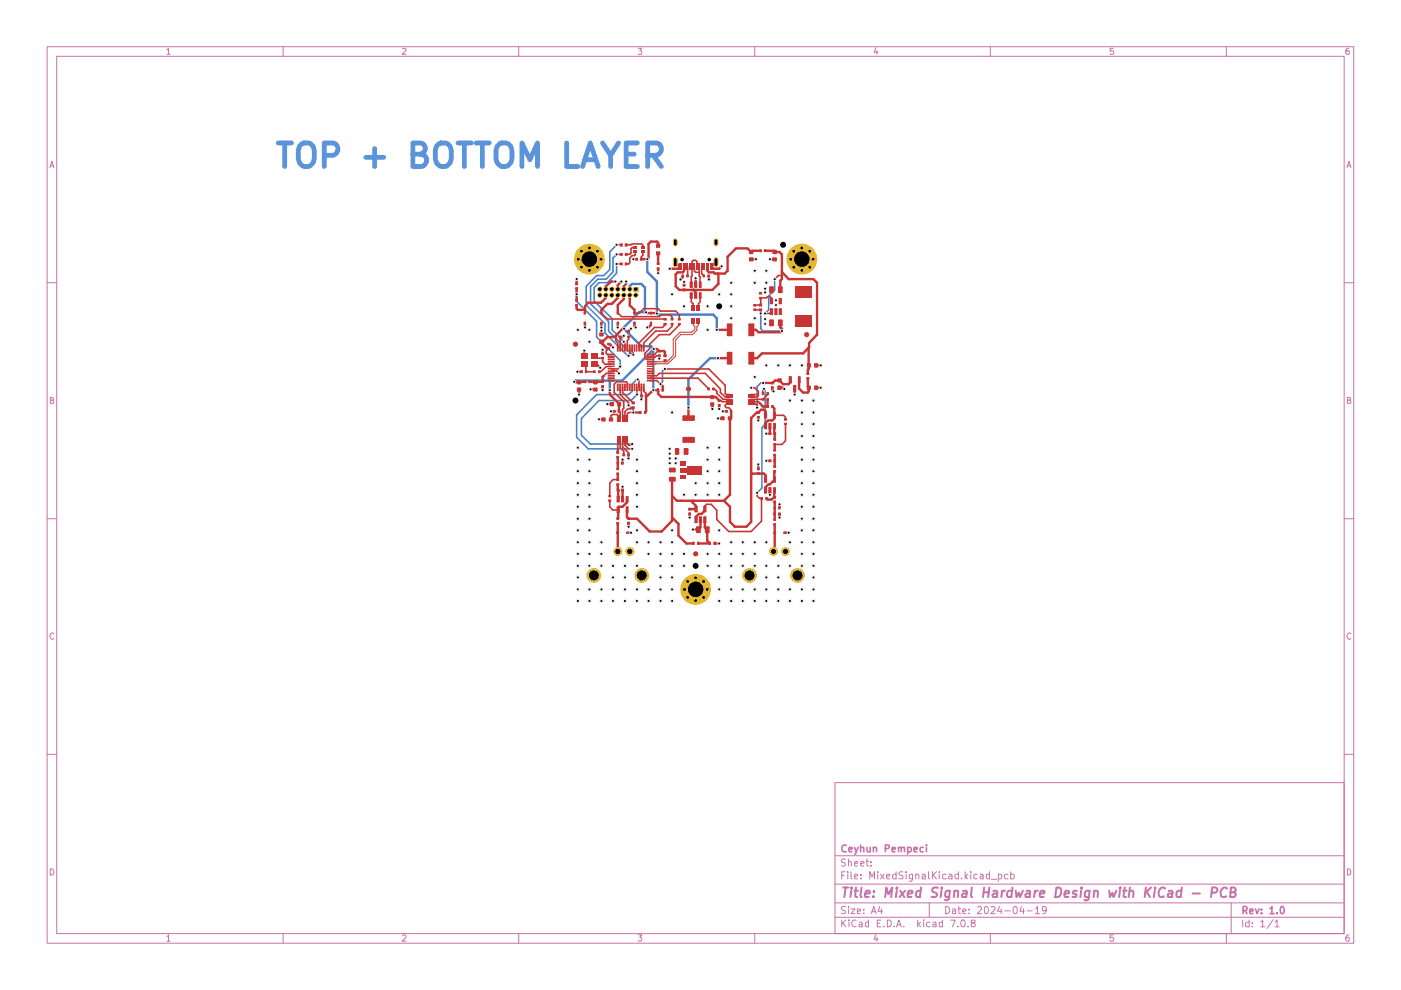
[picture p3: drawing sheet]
<svg xmlns="http://www.w3.org/2000/svg" width="297mm" height="210mm" viewBox="0 0 297 210" stroke-linecap="round" stroke-linejoin="round" font-family="sans-serif">
<g fill="none" stroke="#c872ab" stroke-width=".21">
<path d="M10 9.9h277v190.1h-277zM12 11.9h273v186.1h-273zM35.4 10.6l.3-.4v1.3M35.4 11.5h.7M60 9.9v2M85.3 10.3l.6-.1 .2 .4-.8 .9h.8M110 9.9v2M135.3 10.2h.8l-.5 .6h.5v.6h-.8M160 9.9v2M185.7 10.2l-.4 .9h.9M185.9 10.7v.8M210 9.9v2"/>
<path d="M236.1 10.2h-.7v.6h.6l.1 .2-.1 .5-.6-.1M260 9.9v2M286 10.2l-.5 .1-.2 .5 .1 .6 .6 .1v-.7h-.5l-.2 .2M10.6 35.6l.4-1.4 .4 1.4M10.7 35.1h.6M285.6 35.6l.4-1.4 .4 1.4M285.7 35.1h.6M10 59.9h2M285 59.9h2M10.7 84.8h.6v-.5l-.6-.1v1.3h.6l.1-.4-.3-.3M285.7 84.8h.6v-.5l-.6-.1v1.3h.6l.1-.4-.3-.3M10 110h2"/>
<path d="M285 110h2M11.4 134.4a.57 .57 0 0 0-.8 0 .57 .57 0 0 0 .1 .8l.3 .4 .4-.2M286.4 134.4a.57 .57 0 0 0-.8 0 .57 .57 0 0 0 .1 .8l.3 .4 .4-.2M10 159.9h2M285 159.9h2M177 165.9h108v32.1h-108zM10.7 184.2a.71 .71 0 0 1 .7 .5 .71 .71 0 0 1-.2 .8h-.5zM35.4 198.6l.3-.4v1.4M35.4 199.6h.7M60 198v2M85.3 198.4l.2-.2h.4l.2 .4-.8 1h.8M110 198v2"/>
<path d="M135.3 198.2h.8l-.5 .5 .5 .2v.5l-.3 .2h-.3l-.2-.2M160 198v2M177 194.5h108M177 191.4h108M177 187.5h108M177 181.4h108M178.5 195.1v1.4M178.5 185.6h.5M178.6 195.7l.7 .8M179.2 184.8h-.7v1.6M179.2 192.3l-.6-.1-.2 .3 .2 .5 .6 .1v.5h-.8M179.2 182.2l-.6-.1-.2 .4 .2 .4h.4l.2 .1v.4l-.2 .2h-.6"/>
<path d="M179.3 195.1l-.8 .8M179.7 184.8v.2M179.7 185.3v1.1M179.9 192.2v.2M179.9 182.8l.2-.2 .3 .1 .1 .9M179.9 182.1v1.5M179.9 192.7v1M180 195.1v.1M180 195.5v1M180.4 192.7h.9l-.9 1h.9M180.4 184.8v1.3l.3 .3M181.2 185.8l.7-.1-.2-.4-.4 .1-.1 .7 .2 .3 .4-.1"/>
<path d="M181.2 183.1l.7-.1-.2-.4-.4 .1-.1 .7 .2 .2h.4M181.5 195.2l-.6-.1a.74 .74 0 0 0-.3 .9 .74 .74 0 0 0 .9 .4M181.8 193.2l.7-.1-.2-.4-.5 .1v.8h.6M182.2 195.6h.5l.1 .9M182.5 183.1l.7-.1-.1-.3-.4-.1-.2 .3v.7h.6M182.5 186.2v.2M182.5 185.4v.2M182.8 195.9l-.6 .1-.1 .2 .2 .3 .5-.1M183.1 193.6v.1M183.1 192.8v.2M183.6 182.6h.5M183.8 182.1v1.3l.3 .2"/>
<path d="M184.1 195.6l-.4-.1-.2 .3 .1 .6h.5M184.1 195.1v1.4M184.4 186.4v-1.6l.5 1.1 .5-1.1v1.6M184.7 183.5v.1M184.7 182.7v.2M184.7 193.7l.6-1.5 .5 1.5M184.9 193.3h.7M185.7 198.2l-.4 .9h.9M185.9 198.7v.9M186 195.7h.5M186.1 184.8v.2M186.1 185.3v1.1"/>
<path d="M186.5 192.2l-.3 1h.9M186.7 185.3l.8 1.1M186.8 195.1h-.8v1.4h.8M186.9 192.7v1M187.4 196.4v.1M187.5 185.3l-.8 1.1M188 185.8l.6-.1v-.3l-.4-.1-.2 .3v.7h.6M188.1 195.1h.5a.78 .78 0 0 1 .4 .9 .78 .78 0 0 1-.9 .5zM189.6 196.4v.1M190 185.4a.52 .52 0 0 0-.8 .2l.2 .7h.6M190 184.8v1.6M190.1 196.5l.5-1.4 .5 1.4"/>
<path d="M190.2 196.1h.7M191.4 184.9a.6 .6 0 0 0-.8 .2l.2 .4 .6 .3v.4a.64 .64 0 0 1-.8 .1M191.6 196.4v.1M192.1 184.8v.2M192.1 185.3v1.1M193.5 185.3v1.2l-.3 .4-.4-.1M193.5 185.4l-.5-.1-.2 .2v.7l.2 .2 .5-.1M194.1 185.5l.1-.1a.36 .36 0 0 1 .6 .2v.8M194.1 185.3v1.1M194.6 195.1v1.4M194.7 196l.5 .5M195.2 195.5l-.6 .6"/>
<path d="M195.5 185.4h.6l.1 1M195.8 195.1v.1M195.8 195.5v1M196.2 185.7l-.7 .1v.5h.7M196.8 184.8v1.3l.3 .3M197 191.4v3.1M197.2 195.6l-.4-.1-.4 .3 .1 .6h.7M197.7 184.8v1.6M197.8 195.6h.6l.1 .9M197.9 185.5l.6 .9M198.5 195.9l-.7 .1v.4h.7M198.5 184.8l-.8 .9"/>
<path d="M199.1 184.8v.2M199.1 185.3v1.1M199.8 195.6l-.4-.1-.3 .2v.7h.7M199.8 195.1v1.4M200.5 192.2a.77 .77 0 0 1 .8 .8 .77 .77 0 0 1-.8 .7zM200.6 185.4l-.5-.1-.3 .3v.4l.3 .4 .5-.1M201.2 185.4h.6v1M201.5 195.1h1l-.6 1.4M201.8 185.7l-.5 .1-.2 .2 .2 .4 .5-.1M201.9 192.8h.6l.1 .9M202.6 193.1l-.7 .1v.4h.7M203.1 196.4v.1"/>
<path d="M203.1 192.7h.6M203.2 185.4a.52 .52 0 0 0-.8 .2l.2 .7h.6M203.2 184.8v1.6M203.3 192.2v1.3l.4 .2M203.9 195.2l.5-.1a.84 .84 0 0 1-.3 1.4l-.2-.1-.2-.4zM203.9 186.2v.2M204.1 193.2l.7-.1-.2-.4-.4 .1-.1 .7 .2 .2 .4-.1M204.6 184.8v1.6M204.7 185.8l.4 .6M205.1 185.3l-.5 .6M205.2 196.4v.1M205.5 193.6v.1"/>
<path d="M205.5 192.8v.2M205.8 184.8v.2M205.8 185.3v1.1M206.2 195.7l-.3-.3 .1-.3h.6l.2 .2a.63 .63 0 0 1-.8 .4v.7h.7a.52 .52 0 0 0-.2-.7M207.2 185.4l-.4-.1-.3 .2v.7l.3 .2 .4-.1M207.3 192.4l.1-.2h.5a.45 .45 0 0 1 .1 .7l-.8 .8h.9M207.9 185.4h.5v1M208.4 185.7l-.5 .1-.1 .2 .1 .4 .5-.1M208.8 192.4l.2-.2a.88 .88 0 0 1 .2 1.5l-.4-.1zM209.8 185.4l-.4-.1-.3 .3 .1 .7h.6M209.8 184.8v1.6M210 198v2"/>
<path d="M210.1 192.4l.2-.2h.4l.2 .2 .1 .3-.9 1h.9M210.1 186.4h1.2M211.7 185.4a.52 .52 0 0 1 .7 .2l-.1 .7h-.6M211.7 185.3v1.6M211.9 192.2l-.4 1h.9M212.3 192.7v1M213 193.1h1.2M213.7 185.4a.52 .52 0 0 0-.8 .2l.2 .7h.6M214.3 185.4a.52 .52 0 0 1 .8 .2l-.2 .7h-.6M214.3 184.8v1.6M215.1 192.2l.4 .1 .1 .2v1l-.3 .2a.81 .81 0 0 1-.6-.7 .81 .81 0 0 1 .4-.8zM216.6 192.2l-.4 1h1"/>
<path d="M217 192.7v1M217.8 193.1h1.1M219.5 192.7l.5-.5v1.5M219.5 193.7h.9M221.8 192.9l-.1 .2h-.6l-.1-.2 .1-.6 .5-.1 .1 .2a1.05 1.05 0 0 1-.3 1.3h-.3M236.1 198.2h-.7v.7l.1-.2h.4l.2 .3v.3l-.2 .3h-.4l-.1-.2M260 198v2M261 191.4v6.6M263.5 195.1v1.4M264.8 195.6l-.4-.1-.3 .3 .1 .6h.6M264.8 195.1v1.4M265.5 196.4v.1"/>
<path d="M265.5 195.6v.1M267.3 195.5l.4-.4v1.4M267.3 196.5h.8M269.9 195l-1.3 1.8M270.3 195.5l.5-.4v1.4M270.3 196.5h.9M285.7 184.2a.71 .71 0 0 1 .7 .5 .71 .71 0 0 1-.2 .8h-.5zM286 198.2l-.5 .2a.92 .92 0 0 0 .1 1.2l.4-.1 .1-.5-.3-.3h-.2l-.3 .3"/>
</g>
<g fill="none" stroke="#c872ab" stroke-width=".34">
<path d="M179.4 179.2a.74 .74 0 0 0-.9 .4 .74 .74 0 0 0 .3 1l.6-.1M181.2 179.7l.3 .9M181.9 179.7l-.5 1.3-.2 .1M182.5 179.7h.5l.1 .9M182.5 179.2v1.4M183.8 179.7l.1 .9 .6-.1M184.5 179.7v.9M185.2 179.7h.6v.9M185.2 179.7v.9M187.7 179.9h.6l.3-.2-.1-.5h-.8v1.4M190.5 179.7h.6v.9M190.5 179.7v.9"/>
<path d="M191.1 179.8l.1-.1h.5l.1 .9M195.7 179.7h-.5l-.1 .2 .1 .6 .5 .1M196.4 179.2h.1M196.4 179.7v.9M180 180.1l.7-.1-.1-.3h-.5l-.1 .1 .1 .8h.5M189.1 180.1l.7-.1-.1-.3h-.5l-.1 .1 .1 .8h.5M192.4 180.6l.7-.1 .1-.6-.2-.2h-.6v1.4M193.8 180.1l.7-.1-.1-.3h-.5l-.1 .1 .1 .8h.5M263.6 193h.6a.47 .47 0 0 0 .2-.4 .47 .47 0 0 0-.2-.4h-.6v1.5M263.9 193l.5 .7M265 193.2l.7-.1-.2-.4-.4 .1-.1 .7 .2 .2 .4-.1M266.2 192.7l.3 1 .5-1"/>
<path d="M267.5 193.5v.2M267.5 192.8v.2M269.2 192.6l.4-.2 .1-.2v1.5M269.2 193.7h1M270.8 193.5v.2M271.5 192.4l.3-.2a.82 .82 0 0 1 .5 .8 .82 .82 0 0 1-.5 .7l-.3-.2-.1-.4z"/>
</g>
<g fill="none" stroke="#c872ab" stroke-width=".42">
<path d="M178.8 188.2h1.1M179.3 188.2l-.3 2M180.5 188.8l-.2 1.4M180.6 188.2v.2M181.1 188.8h.8M181.5 188.2l-.2 1.7 .4 .3M182.7 188.2l-.3 1.7 .3 .3M183.4 189.5l1-.1v-.5h-.8l-.3 1 .3 .3 .6-.1M185.2 190l.1 .1h-.3l.2-.1-.1 .2M185.3 188.9v.3M187.7 190.2l.2-2 .4 1.4 .9-1.4-.3 2M190.1 188.8l-.2 1.4"/>
<path d="M190.2 188.2l-.2 .1 .1 .1 .2-.1-.1-.1-.1 .2M190.9 188.8l.8 1.4M191.9 188.8l-1.2 1.4M192.5 189.5l.9-.1v-.5l-.6-.1-.3 .4v.9h.8M195.2 188.9l-.5-.1-.3 .2-.1 1a.64 .64 0 0 0 .8 .1M195.3 188.2l-.3 2M198.8 188.3l-.7-.1a.57 .57 0 0 0-.4 .8l.8 .4 .2 .4-.5 .4-.7-.1M199.6 188.8l-.2 1.4M199.7 188.2v.2M201.4 188.8l-.3 1.9-.3 .2-.4-.1M201.4 188.9l-.5-.1-.4 .2-.1 1a.64 .64 0 0 0 .9 .1M202.3 189l.3-.2 .6 .1-.1 1.3"/>
<path d="M202.4 188.8l-.2 1.4M204.2 188.9h.7v1.3M205 189.4l-.9 .1-.2 .4 .3 .3 .7-.1M206 188.2l-.1 1.7 .2 .3M208.5 189.2h1.2M208.7 188.2l-.3 2M209.8 188.2l-.3 2M210.6 188.9h.8v1.3M211.5 189.4h-.7l-.4 .3 .1 .4 .2 .1 .7-.1M212.5 188.8l-.2 1.4M213.1 188.8l-.5 .1-.2 .4M214.6 188.9a.67 .67 0 0 0-1 .4v.7a.64 .64 0 0 0 .8 .1"/>
<path d="M214.7 188.2l-.3 2M215.3 188.8l.2 1.4 .5-.9 .3 .9 .6-1.4M217.6 188.9h.8l-.1 1.3M218.4 189.4h-.7l-.3 .3v.2l.2 .3 .7-.1M219.4 188.8l-.2 1.4M220 188.8a.46 .46 0 0 0-.6 .5M220.5 189.5l.9-.1v-.5a.6 .6 0 0 0-.9 .3v.9h.8M224 188.2h.5a1.13 1.13 0 0 1 .5 1.1 1.13 1.13 0 0 1-.8 .9h-.5zM225.7 189.5l1-.1-.1-.5h-.8l-.1 1 .2 .3 .6-.1M228.3 188.9a.52 .52 0 0 0-.8 .4l.2 .2 .5 .1v.3a.6 .6 0 0 1-.8 .2M229.2 188.8l-.1 1.4M229.3 188.2v.2"/>
<path d="M231 188.8l-.2 1.9-.4 .2-.5-.1M231 188.9l-.2-.1a.67 .67 0 0 0-.8 .5l.1 .8h.7M231.9 189l.4-.2 .4 .1v1.3M232 188.8l-.1 1.4M235.2 188.8l.1 1.4 .5-.9 .3 .9 .6-1.4M237.4 188.8l-.1 1.4M237.5 188.2l-.1 .1v.1l.2-.1-.1-.1-.1 .2M238.1 188.8h.8M238.5 188.2l-.3 1.7 .3 .3h.2M239.5 189l.3-.2 .4 .1v1.3M239.6 188.2l-.3 2M243 188.2l-.3 2"/>
<path d="M243.1 189l.7 1.2M244.1 188.2l-1.3 1.2M244.8 188.8l-.2 1.4M244.9 188.2v.2M247 188.4a.63 .63 0 0 0-1.1 .1 1.18 1.18 0 0 0 0 1.6l.5 .1 .4-.2M247.8 188.9h.7v1.3M248.6 189.4h-.7l-.3 .3v.4h.9M250.5 188.9l-.6-.1a.89 .89 0 0 0-.4 1.2l.2 .2 .6-.1M250.6 188.2l-.3 2M252.9 189.4h1.5M256.9 189.3l1-.1 .2-.4-.2-.5-.9-.1-.2 2M260.1 188.4v-.1a.79 .79 0 0 0-1.1 .4l-.2 .3 .1 .9a.82 .82 0 0 0 1.1 .1"/>
<path d="M260.9 189.2h.7l.3-.3 .1-.3-.2-.3-.8-.1-.2 2h.8l.4-.4a.46 .46 0 0 0-.4-.6"/>
</g>
<g fill="none" stroke="#4d7fc4" stroke-width=".34">
<path d="M126.7 53.3l-.7-.7h-2l-1.4 1.3v2.1l1.4 1.3h2l1.4-1.3v-1.1M130.7 53.9l-.7 .8v3l-1.5 1.5h-1.8l-1.5 1.5v3.7l3.8 3.8v2l5 5h.3M130.7 51.9l-1.4 1.5v3.7l-1.3 1.3h-1.5l-2.2 2.3v4l4 4v1.9l4.8 4.8h.2M130.7 56v1.9l-1.9 2h-1.8l-1 1.1v2.8l3.8 3.8v2.3l2.4 2.6M164.3 59.2v2.3l-1.3 1.2v3l-.8 .8M122.3 62.4v1.5l4.2 4.3v3.3l5 5v1.2M141 78.2l-.5 .5v2.2l-.5 .5M161.3 66.5v3.2l.4 .5h4.1M133.3 85.9l1 1.1v.5M135 83.7l-1.2 1.2h-6.8l-3.7 3.8v3.6l1.8 1.8h8.9M135.2 80.4h-.2l-1 1v1.6l-.7 .7h-6.8l-4.2 4.3v4.7l2.4 2.5h9.3M161.8 81.2h-.5l-.8 .8v4.4"/>
<path d="M162 82.5l.2 .2v7.2l-.7 .8v12.8l-1 1M149.2 126.7l.7-.8v-1.9l-1.4-1.5h-2l-1.4 1.5v1.9l1.4 1.4h1"/>
<circle cx="170" cy="54.9" r="2.58"/>
</g>
<path d="M137.2 54.9v2.8l2.1 2v6.8l.2 .2h11.7l.8 .8v2.4M133.5 61.3v-.7l.5-.4h2l.7 .8v5l.3 .2h-1.5l-3.2 3.1v.5l3.7 3.6h2l.6 .6-6.7 6.7h-9.9l-.2 .2M138.5 74.1v8.6M152.2 75.9h-1.7l-4.5 4.5v6M129.3 80.7v2" fill="none" stroke="#4d7fc4" stroke-width=".51"/>
<g fill="none" stroke="#5994dc" stroke-width="1">
<path d="M59 30.3h2.8M60.4 30.3v5M63.5 31a1.75 1.75 0 0 1 2.9 0l.2 .9v1.7a1.69 1.69 0 0 1-2.6 1.5l-.5-.6-.3-.9v-1.7zM68.7 32.9h1.9a1.35 1.35 0 0 0 1.1-1.3 1.35 1.35 0 0 0-1.1-1.3h-1.9v5M77.6 33.4h3.8M79.4 31.5v3.8M87.5 32.7h1.7a1.22 1.22 0 0 0 1-1.2 1.22 1.22 0 0 0-1-1.2h-1.7v5h2a1.34 1.34 0 0 0 .9-1.4 1.34 1.34 0 0 0-1.2-1.2M92.5 31a1.75 1.75 0 0 1 2.9 0l.3 .9v1.7a1.69 1.69 0 0 1-2.7 1.5l-.5-.6-.2-.9v-1.7zM97.1 30.3h2.8M98.5 30.3v5M100.9 30.3h2.8M102.3 30.3v5"/>
<path d="M105.4 31a1.72 1.72 0 0 1 1.9-.7 1.72 1.72 0 0 1 1.2 1.6v1.7a1.69 1.69 0 0 1-1.7 1.8 1.69 1.69 0 0 1-1.6-1.8v-1.7zM110.7 35.3v-5l1.7 3.6 1.6-3.6v5M120.1 30.3v5h2.4M123.5 35.3l1.6-5 1.7 5M124 33.9h2.3M127.8 30.3l1.7 2.6 1.6-2.6M129.5 32.9v2.4M132.8 32.7h1.7M135.1 30.3h-2.3v5h2.3M137.3 32.9h1.9a1.35 1.35 0 0 0 1-1.3 1.35 1.35 0 0 0-1-1.3h-1.9v5M138.5 32.9l1.7 2.4"/>
</g>
<path d="M130.7 78.7l.5 .5M129.9 87.9l-.4 .2v.8M130.8 87.9l.2 .2v.6M131.5 87.5v1.2M133.3 87.5h1M136 82.1l.1 1.8" fill="none" stroke="#c83434" stroke-width=".34"/>
<path d="M125.2 82.5h1M127 88.9h1M127.8 82v.7M134.3 87.5h1.4M136.1 83.9l-.1 .8M137 83.9v3.3" fill="none" stroke="#c83434" stroke-width=".51"/>
<circle cx="134.3" cy="85.4" r=".17" fill="#c83434"/>
<path d="M129.9 87.9h.9M130.2 83.2l2 2v1.3l-.2 .3v1.9M131.2 87.2l.3 .3M131.5 83.7l1.8 1.7v.5M132 83.2l2.3 2.2M133.3 87.5l-.3 .2v1M134.3 86.4l-.6 .3h-.6l-.6 .6v1.4M159.2 83.7h1.6M159.3 82.2h.7l.8 .8v.9M164.2 88.1h1.9l.4 .4v.4" fill="none" stroke="#c83434" stroke-width=".34"/>
<path d="M171.4 78.2l-.1 .2v.8M173.1 77.5h.9M128.8 85.7h.9M129.3 83.7l2 2-.1 1.5M129.5 87.2h.8M160.8 98.5v1M163.7 82.2v.5l.3 .3M164.2 88.1v.6l-.5 .5M165.3 82.2h.7l.3 .3M168.5 82.4v1.3M173.1 82.2h.9" fill="none" stroke="#c83434" stroke-width=".51"/>
<circle cx="165.3" cy="106.9" r=".25" fill="#c83434"/>
<g fill="none" stroke="#c83434" stroke-width=".51">
<path d="M137 87.2l-.3 .3M146 86.4v2.2M153.2 87.2h.8M160.8 88.5v.7M162.5 97.7h.8M162.5 91.9h.8M142.5 105.2l1 1h1M142.5 101.6v8.8M142.5 109.7l1.3 1.4M147 106.2h6.5M148.5 110.2v1.6M149.4 110.2v1.6l.5 .5"/>
<path d="M149.9 114.6l.6 .6M151.6 115.2h.9M154.8 110.7l1 1h2.4l1.1-1M162 100.4h-2.5l-.2 .3v.7M162.3 100.8v.9M163.2 104v.9M164.3 106.4v1.3M164.3 109v1.2M164.3 111.2v5.5l-.3 .2M165.3 106.9v.8M165.3 109v.7M166.4 112.9h.8"/>
</g>
<path d="M161.5 105.7v4.8l-2.2 2.2h-4.8l-2.5-2.5v-2l-1.2-1.3h-1" fill="none" stroke="#c83434" stroke-width=".34"/>
<g fill="#c83434">
<circle cx="164.3" cy="109" r=".25"/>
<circle cx="164.3" cy="107.7" r=".25"/>
</g>
<path d="M164.3 107.7v1.3" fill="none" stroke="#c83434" stroke-width=".51"/>
<circle cx="164.3" cy="106.4" r=".25" fill="#c83434"/>
<path d="M155 87.2v1.3l-.2 .2M161.4 86.9h.6l.3 .3v.9M163.7 86.2l.5 .4v1.5M154.8 104.9l-1.3 1.3 1.3 1.2v3.3M159.3 101.4v9.3M162.3 103.3v.7M164.2 104l.1 1.5-.7 .4h-.9l-.2-.2M164.2 101.8l-1 .9" fill="none" stroke="#c83434" stroke-width=".51"/>
<path d="M154 86.4h.5l.5 .6v.2M159.2 84.2h1.3M159.2 85.2h1.6M159.2 84.7h2.6M159.2 85.7h1.1l.2 .2M160.5 104.5v.7l.5 .5h.5" fill="none" stroke="#c83434" stroke-width=".34"/>
<circle cx="162.7" cy="86.2" r=".25" fill="#c83434"/>
<path d="M162.7 84.7v1.5h-1l-.7-.8M163.2 90.3v1.6M163.7 89.2h-.9l-.5 .5v.6M164.2 90.3v1.6" fill="none" stroke="#c83434" stroke-width=".51"/>
<path d="M160.8 83.9l-.3 .3M160.8 85.2l.2 .2M162.4 84l-.6 .7" fill="none" stroke="#c83434" stroke-width=".34"/>
<circle cx="161.8" cy="84.7" r=".17" fill="#c83434"/>
<path d="M133.3 96.4v.8M161.4 86.9l-.6 .6h-.4l-1.1 1.1M131.2 107.4l-.1 .2-.1 2.3M132.9 108.1v1.5l.4 .4" fill="none" stroke="#c83434" stroke-width=".51"/>
<path d="M132 94.7l1.3 1.3v.4M132.2 95.7v.7M132.5 94.4l.8 .8M153.8 85.9v.3l.2 .2M153.8 84.2h1M154 85.7h.8M160.5 85.9v.5" fill="none" stroke="#c83434" stroke-width=".34"/>
<circle cx="132" cy="97.5" r=".25" fill="#c83434"/>
<path d="M132 97.5v.7" fill="none" stroke="#c83434" stroke-width=".51"/>
<circle cx="133.3" cy="97.2" r=".25" fill="#c83434"/>
<path d="M131 96.9v2.5M131 102.7l.1 1.3M132 103.2v.8" fill="none" stroke="#c83434" stroke-width=".51"/>
<circle cx="131.1" cy="104" r=".25" fill="#c83434"/>
<g fill="none" stroke="#c83434" stroke-width=".34">
<path d="M131 93.1v2.3M131.5 93.1v1.8l.7 .8M132 93.1v1.6M132.5 93.1v1.3M133 93.1v1l.3 .3h.5l.2-.3M133.3 95.2h.7M152 83.4l1.3 1.3h1.5M152.5 84.9h.4l.3 .3h1.6M154 85.7l-.2 .2M166.5 89.9v3.6l-.7 .7h-1.5M129.3 106.2v1.2l.6 .7h1.2M131 101.7h-1l-.7 .7v2.8"/>
<path d="M149.8 106.9l-.4 .4v.6"/>
</g>
<g fill="none" stroke="#c83434" stroke-width=".51">
<path d="M143.7 57.7l-.4 .5v2.5l.7 .8M144.8 58.5v.3l-.5 .5M145 59.8v.7M131 95.4v.5M151 85.8v.9M151.7 84.2l.8 .7M152.2 88.7h1M152.5 85.9v.8M154.8 88.7v16.2M159.3 88.6v12.1M163.2 91.9h.1M164.2 91.9l.1 1.3"/>
<path d="M164.3 94.2v1.2M164.3 96.4v2.5M164.3 100l-.1 1.8M131 100.4v1.3M131 110.9v6M131.1 104v1.8M132 104v1.8M132.9 105.8v.7l-.9 .9h-.8M133.1 112.9h.7M133.3 110h1.7l2.8 2.7h2.5l2.2-2.3M133.3 110.9v.8M143.8 111.1v2.4l1.7 1.7h1.5"/>
<path d="M144.5 106.2h2.5l-.3 .2 .9 .9v.6h-1.4M146.2 108.9v.8M148 115.2h2.5M148.5 111.8l-.4 .5h-1.2M149.4 107.9v.3l-.6 .8h-.6l-.6 .6v.6M149.9 112.3v2.3M162 100.4l.3 .4M163.2 102.7h-.3l-.6 .6"/>
</g>
<circle cx="145" cy="61.5" r=".25" fill="#c83434"/>
<path d="M144 61.5h3.1" fill="none" stroke="#c83434" stroke-width=".51"/>
<circle cx="147" cy="61.5" r=".25" fill="#c83434"/>
<path d="M139.3 51.2l.2 .3v.7M139.5 53.7v2.3M139.5 57v.9M143.2 55.5l.9 1h.2l-.5 .5h-1.8M145 56.5v.9l-.2 .3h-1.1M147.5 59v1.4M151.6 58l.7 .1v2.1" fill="none" stroke="#c83434" stroke-width=".51"/>
<circle cx="150.3" cy="59.3" r=".25" fill="#c83434"/>
<path d="M149.9 56.5v.8l.4 .4h1l.3 .3M150.3 58.5v.8M151.8 55.5l-1 1 .4 .5h1.3l.5-.5M159.3 54.9h1M161.3 53.2h-1.8l-.2 .2-.8-.7h-2.5l-1.7 1.7v3l-.6 .6h-1.5M162.2 53.2h1.9l.2 .2h1l.5 .5v5.3l-.4 .3v2M163.2 54.9h1.1M165.8 57.7l1.4 1.5h5.3l.7 .7" fill="none" stroke="#c83434" stroke-width=".51"/>
<path d="M165.8 58.4h-.8l-.7 .8M163.6 63.8v-.6l-.4-.3h-.5l-.2 .3h-1.2v1.5h-1.3M163.6 66l-.4 .5" fill="none" stroke="#c83434" stroke-width=".34"/>
<g fill="#c83434">
<circle cx="160" cy="64.7" r=".17"/>
<circle cx="160" cy="65.7" r=".17"/>
</g>
<path d="M160 65.7h1.3v.8M162.2 66.5h1M162.7 83.5l-.3 .5" fill="none" stroke="#c83434" stroke-width=".34"/>
<path d="M173.2 59.9v11.1l-1.7 1.7v1l-1.2 1.2M165.4 68.4v1l.4 .3v.5l-.3 .2h-4.7l-.5-.5M171.4 73.7v4.5M164.3 80.7l-.6 .5h-1.9" fill="none" stroke="#c83434" stroke-width=".51"/>
<circle cx="161.8" cy="81.2" r=".25" fill="#c83434"/>
<path d="M167.6 80.5v.6l-.4 .3h-1.2l-.7-.7h-1M171.3 80.2v1.8l.1 .2v.8l-.1 .2h-1l-.9-.8v-1.9" fill="none" stroke="#c83434" stroke-width=".51"/>
<circle cx="162.4" cy="84" r=".17" fill="#c83434"/>
<path d="M127.5 66.4l1.3 1.2M130.6 71.5v.7l.4 .5v1M131 66.4l.8 .7M131.5 71.5v2.2M132.2 72.5l.3 .2v1M154 83.7h.8M162 82.5l-.3 .2v.8" fill="none" stroke="#c83434" stroke-width=".34"/>
<path d="M127.5 70.1v.9M129.7 64.4h-.9l-1.3 1.3M130.6 71.2v.3h-1.8l-1 1h-.3v.2M131 64.7v1.7M131.5 71.5h.5M159.3 69.9h1M170.3 74.9h-8.8l-1 1h-1.2" fill="none" stroke="#c83434" stroke-width=".51"/>
<circle cx="131.5" cy="71.5" r=".17" fill="#c83434"/>
<g fill="none" stroke="#c83434" stroke-width=".51">
<path d="M122.3 59.2v1M130.5 59.7h-1l-1.1 1v.6M131.7 59.7l-.7 .8v.8M132.8 59.7v.5l-.6 .5v.6M134.3 54.9h.7M139.3 51.2h-1.3l-.5 .5v3l-.3 .2h-1.2M122.3 64.7v.7l.2 .3h1.5M122.3 61.1v2.6M122.4 78.8h.9M123.9 74.3v1.2M124 68.5v.9M126.1 77.2h.4l.8 .8"/>
<path d="M127.5 72.7l1.2 1.2h.3M127.5 65.7v.7M127.5 68.5v.9M127.8 74.2v.7M128 79.7l-.2 .2v1h-2.8M128.4 62.6v.6l-1 1h-2.7l-.7 .7v1.5M129 73h.3l.7 .7M131 62.6v.6l-1.3 1.2M131 68.5v.9M132.2 71.2l-.2 .3M132.2 62.6v.8l-1.2 1.3M132.3 69.7h-.3l-1.4 1.5"/>
<path d="M133.5 62.6v2.2l1 .9v.7M133.8 69.7l-.5 .5v.2M134.5 68.5v.7l.3 .2M137 66.2l.2 .2 2.1 .1M138 68.5v.4l-.5 .5h-.3M138.6 74h.7l.5 .4h1l.2 .3v.7M139.8 75.4v.6M141 76.5v.1M147 61.5l.5 .5v.7M147.1 61.5h3.9M121.8 80.9h2.2M122.8 82.5v1.2"/>
<path d="M129.3 82.7v1M137 83.9h.2l1.3-1.2h1v.8l.7 .7M140 81.4l.5 .6v.7"/>
</g>
<g fill="none" stroke="#c83434" stroke-width=".34">
<path d="M130.7 51.9h1M130.7 53.9h1M130.7 56h1M132.8 51.9l3.2-.2 .3 .3v.5M134.7 53.4v.6l-.2 .2h-.5l-.5 .5v1l-.2 .3h-.5M134.7 52.5h-.7l-.2 .2v1l-.3 .2h-.7M136.3 53.4v.7l-.3 .3v.5M145.8 56.5v2M147.2 56.5v1l.3 .2h.8M147.7 56.5v-1l-.2-.3h-.5l-.3 .3-.1 4.9M148.3 56.5l.1 3.9M148.8 56.5v1.5l.5 .5"/>
<path d="M123.9 77.2l.3 .4v1.2h1.8M126.1 75.5l.4 .4h1.3v.8l.5 .5h1.3M128.8 67.6h12.2M129 73.9l-.5 .5v.5l.3 .3h.8M129.6 77.7h-1.1l-1.2 1.1h-.3M129.6 78.7h1.1M129.6 79.2h-1.1l-.5 .5M131.5 77.7l-.5 .5h-1.4M131.8 67.1h8l.5-.4h1.7l.5 .5v.4M133.3 71.5v.5l-.3 .2v1.5M133.5 73.7v1.2l-.2 .3v.2M134 73.7v.9l.3 .2v.4"/>
<path d="M134.5 66.4h1.1l.9-1h3l.5 .6h3.3l.7 .7v.9M137.9 79.7h1.4M139.8 74.4h-.4l-.6 .8h-.9M139.8 75.4h-.6l-.3 .3h-1M141 68.7v.2l-.5 .5h-1.7l-3.3 3.3v1M142.5 68.7v.5l-1 1h-2.5l-2.5 2.5v1M144 68.7v.2l-2 2.1h-2.2l-2 2v.9l-1.1 1v1l.4 .3h.8M146.6 62.7v1.3l.4 .4v1M148.4 62.7v1.3M131.5 82.1v1.6M132 82.1v1.1M133 82.1v-.9l-.2-.3h-2.1l-.5 .5v1.8"/>
<path d="M135 82.1v1.6M135.2 80.4l.3 .3v1.4M136.5 82.1v.9l.5 .4v.5M137.9 80.7h1.4l.7 .7"/>
</g>
<path d="M138.5 76.7h.1M138.5 77.1v.1M139 76.7h.1M142.7 75.4l-1.3 1.3h-3.5M143.3 75.5l-1.7 1.6-3.7 .1" fill="none" stroke="#c83434" stroke-width=".21"/>
<circle cx="145.8" cy="58.5" r=".17" fill="#c83434"/>
<path d="M152 69.9h2.7M152.3 60.2l-1.3 1.3M140.2 84.2h11.5" fill="none" stroke="#c83434" stroke-width=".51"/>
<path d="M148.4 64l-.3 .4v1M148 80.2l2.3 2.3M151.3 82.5h.2M152 83v.4M152.7 82.5v.7l1.1 1M153.8 81.7v1.8l.2 .2" fill="none" stroke="#c83434" stroke-width=".34"/>
<path d="M147 68v.9l.3 .4v.5l-.7 .6h-2.4l-1.5 1.5v3.5M148 68.1l.1-.1v.9l-.4 .4v.7l-.9 1h-2.4l-1.1 1.1v3.4" fill="none" stroke="#c83434" stroke-width=".21"/>
<circle cx="150.3" cy="82.5" r=".17" fill="#c83434"/>
<path d="M139.3 79.7l.5-.5h9.7l3.2 3.3M141 78.2h9.3l3.5 3.5M137.9 80.2h10.1M151.5 82.5l.5 .5" fill="none" stroke="#c83434" stroke-width=".34"/>
<path d="M152.2 75.9h2.5" fill="none" stroke="#c83434" stroke-width=".51"/>
<path d="M139.3 53.5h.5v.4h-.5z" fill="#c83434"/>
<path d="M139.3 53.5h.5v.4h-.5z" fill="none" stroke="#c83434" stroke-width=".42"/>
<path d="M139.3 51.9h.5v.4h-.5z" fill="#c83434"/>
<path d="M139.3 51.9h.5v.4h-.5z" fill="none" stroke="#c83434" stroke-width=".42"/>
<path d="M145.6 58.3h.3v.4h-.3z" fill="#c83434"/>
<path d="M145.6 58.3h.3v.4h-.3z" fill="none" stroke="#c83434" stroke-width=".25"/>
<path d="M144.6 58.3h.3v.4h-.3z" fill="#c83434"/>
<path d="M144.6 58.3h.3v.4h-.3z" fill="none" stroke="#c83434" stroke-width=".25"/>
<path d="M154.3 68.8h.7v2.2h-.7z" fill="#c83434"/>
<path d="M154.3 68.8h.7v2.2h-.7z" fill="none" stroke="#c83434" stroke-width=".51"/>
<path d="M146.4 62.1h.3v1.1h-.3z" fill="#c83434"/>
<path d="M146.4 62.1h.3v1.1h-.3z" fill="none" stroke="#c83434" stroke-width=".34"/>
<path d="M147.3 62.1h.4v1.1h-.4z" fill="#c83434"/>
<path d="M147.3 62.1h.4v1.1h-.4z" fill="none" stroke="#c83434" stroke-width=".34"/>
<path d="M148.3 62.1h.3v1.1h-.3z" fill="#c83434"/>
<path d="M148.3 62.1h.3v1.1h-.3z" fill="none" stroke="#c83434" stroke-width=".34"/>
<path d="M142.3 68.6h.4v.2h-.4z" fill="#c83434"/>
<path d="M142.3 68.6h.4v.2h-.4z" fill="none" stroke="#c83434" stroke-width=".25"/>
<path d="M158.9 68.8h.8v2.2h-.8z" fill="#c83434"/>
<path d="M158.9 68.8h.8v2.2h-.8z" fill="none" stroke="#c83434" stroke-width=".51"/>
<path d="M161 65.5h.5v.4h-.5z" fill="#c83434"/>
<path d="M161 65.5h.5v.4h-.5z" fill="none" stroke="#c83434" stroke-width=".25"/>
<path d="M159.9 65.5h.3v.3h-.3z" fill="#c83434"/>
<path d="M159.9 65.5h.3v.3h-.3z" fill="none" stroke="#c83434" stroke-width=".25"/>
<path d="M159.9 64.6h.3v.3h-.3z" fill="#c83434"/>
<path d="M159.9 64.6h.3v.3h-.3z" fill="none" stroke="#c83434" stroke-width=".25"/>
<path d="M148.3 59.9h.3v1h-.3z" fill="#c83434"/>
<path d="M148.3 59.9h.3v1h-.3z" fill="none" stroke="#c83434" stroke-width=".34"/>
<path d="M147.3 59.9h.4v1h-.4z" fill="#c83434"/>
<path d="M147.3 59.9h.4v1h-.4z" fill="none" stroke="#c83434" stroke-width=".34"/>
<path d="M146.4 59.9h.3v1h-.3z" fill="#c83434"/>
<path d="M146.4 59.9h.3v1h-.3z" fill="none" stroke="#c83434" stroke-width=".34"/>
<g fill="#c83434">
<path d="M150.5 55.8h.5v1.4h-.5z"/>
<path d="M150.1 58.3h.3v.4h-.3z"/>
</g>
<path d="M150.1 58.3h.3v.4h-.3z" fill="none" stroke="#c83434" stroke-width=".25"/>
<path d="M165.3 65.5h.3v1.1h-.3z" fill="#c83434"/>
<path d="M165.3 65.5h.3v1.1h-.3z" fill="none" stroke="#c83434" stroke-width=".34"/>
<path d="M165.3 63.3h.3v1h-.3z" fill="#c83434"/>
<path d="M165.3 63.3h.3v1h-.3z" fill="none" stroke="#c83434" stroke-width=".34"/>
<path d="M165.2 61h.5v.9h-.5z" fill="#c83434"/>
<path d="M165.2 61h.5v.9h-.5z" fill="none" stroke="#c83434" stroke-width=".51"/>
<path d="M163.3 61h.5v.9h-.5z" fill="#c83434"/>
<path d="M163.3 61h.5v.9h-.5z" fill="none" stroke="#c83434" stroke-width=".51"/>
<path d="M163.3 68h.5v.9h-.5z" fill="#c83434"/>
<path d="M163.3 68h.5v.9h-.5z" fill="none" stroke="#c83434" stroke-width=".51"/>
<path d="M163.4 65.5h.3v1.1h-.3z" fill="#c83434"/>
<path d="M163.4 65.5h.3v1.1h-.3z" fill="none" stroke="#c83434" stroke-width=".34"/>
<path d="M164.3 65.5h.4v1.1h-.4z" fill="#c83434"/>
<path d="M164.3 65.5h.4v1.1h-.4z" fill="none" stroke="#c83434" stroke-width=".34"/>
<path d="M163.4 63.3h.3v1h-.3z" fill="#c83434"/>
<path d="M163.4 63.3h.3v1h-.3z" fill="none" stroke="#c83434" stroke-width=".34"/>
<path d="M161 64.5h.5v.4h-.5z" fill="#c83434"/>
<path d="M161 64.5h.5v.4h-.5z" fill="none" stroke="#c83434" stroke-width=".25"/>
<path d="M161 63.1h.5v.2h-.5z" fill="#c83434"/>
<path d="M161 63.1h.5v.2h-.5z" fill="none" stroke="#c83434" stroke-width=".25"/>
<g fill="#c83434">
<path d="M168.5 60.7h3.5v2.4h-3.5z"/>
<path d="M168.5 66.8h3.5v2.4h-3.5z"/>
<path d="M165.2 68h.5v.9h-.5z"/>
<circle cx="171" cy="71" r=".55"/>
</g>
<path d="M165.2 68h.5v.9h-.5z" fill="none" stroke="#c83434" stroke-width=".51"/>
<path d="M161 62.1h.5v.2h-.5z" fill="#c83434"/>
<path d="M161 62.1h.5v.2h-.5z" fill="none" stroke="#c83434" stroke-width=".25"/>
<path d="M159 53.3h.5v.4h-.5z" fill="#c83434"/>
<path d="M159 53.3h.5v.4h-.5z" fill="none" stroke="#c83434" stroke-width=".42"/>
<path d="M159 54.8h.5v.4h-.5z" fill="#c83434"/>
<path d="M159 54.8h.5v.4h-.5z" fill="none" stroke="#c83434" stroke-width=".42"/>
<path d="M161.1 53h.3v.3h-.3z" fill="#c83434"/>
<path d="M161.1 53h.3v.3h-.3z" fill="none" stroke="#c83434" stroke-width=".25"/>
<path d="M162.1 53h.3v.3h-.3z" fill="#c83434"/>
<path d="M162.1 53h.3v.3h-.3z" fill="none" stroke="#c83434" stroke-width=".25"/>
<path d="M164 53.2h.5v.5h-.5z" fill="#c83434"/>
<path d="M164 53.2h.5v.5h-.5z" fill="none" stroke="#c83434" stroke-width=".42"/>
<path d="M164 54.8h.5v.4h-.5z" fill="#c83434"/>
<path d="M164 54.8h.5v.4h-.5z" fill="none" stroke="#c83434" stroke-width=".42"/>
<path d="M127.8 88.7h.4v.5h-.4z" fill="#c83434"/>
<path d="M127.8 88.7h.4v.5h-.4z" fill="none" stroke="#c83434" stroke-width=".42"/>
<g fill="#c83434">
<path d="M132.3 88.1h.4v1.3h-.4z"/>
<path d="M131.8 88.1h.4v1.3h-.4z"/>
<path d="M131.3 88.1h.4v1.3h-.4z"/>
<path d="M130.9 88.1h.2v1.3h-.2z"/>
<path d="M129.3 88.7h.5v.5h-.5z"/>
</g>
<path d="M129.3 88.7h.5v.5h-.5z" fill="none" stroke="#c83434" stroke-width=".42"/>
<path d="M131.1 87h.3v.4h-.3z" fill="#c83434"/>
<path d="M131.1 87h.3v.4h-.3z" fill="none" stroke="#c83434" stroke-width=".25"/>
<path d="M130.1 87h.3v.4h-.3z" fill="#c83434"/>
<path d="M130.1 87h.3v.4h-.3z" fill="none" stroke="#c83434" stroke-width=".25"/>
<path d="M132.4 81.4h.2v1.4h-.2z" fill="#c83434"/>
<path d="M132.4 81.4h.2v1.4h-.2z" fill="none" stroke="#c83434" stroke-width=".21"/>
<path d="M132.9 81.4h.2v1.4h-.2z" fill="#c83434"/>
<path d="M132.9 81.4h.2v1.4h-.2z" fill="none" stroke="#c83434" stroke-width=".21"/>
<path d="M133.4 81.4h.2v1.4h-.2z" fill="#c83434"/>
<path d="M133.4 81.4h.2v1.4h-.2z" fill="none" stroke="#c83434" stroke-width=".21"/>
<path d="M131.1 85.4h.4v.5h-.4z" fill="#c83434"/>
<path d="M131.1 85.4h.4v.5h-.4z" fill="none" stroke="#c83434" stroke-width=".42"/>
<path d="M129.5 85.4h.5v.5h-.5z" fill="#c83434"/>
<path d="M129.5 85.4h.5v.5h-.5z" fill="none" stroke="#c83434" stroke-width=".42"/>
<path d="M130.8 95.8h.3v.3h-.3z" fill="#c83434"/>
<path d="M130.8 95.8h.3v.3h-.3z" fill="none" stroke="#c83434" stroke-width=".25"/>
<path d="M132.1 96.3h.3v.3h-.3z" fill="#c83434"/>
<path d="M132.1 96.3h.3v.3h-.3z" fill="none" stroke="#c83434" stroke-width=".25"/>
<path d="M133.1 96.3h.3v.3h-.3z" fill="#c83434"/>
<path d="M133.1 96.3h.3v.3h-.3z" fill="none" stroke="#c83434" stroke-width=".25"/>
<g fill="#c83434">
<path d="M132.3 92.5h.4v1.4h-.4z"/>
<path d="M132.8 92.5h.4v1.4h-.4z"/>
<path d="M130.9 92.5h.2v1.4h-.2z"/>
<path d="M131.3 92.5h.4v1.4h-.4z"/>
<path d="M131.8 92.5h.4v1.4h-.4z"/>
<path d="M132.8 88.1h.4v1.3h-.4z"/>
<path d="M124.9 80.8h.2v.3h-.2z"/>
</g>
<path d="M124.9 80.8h.2v.3h-.2z" fill="none" stroke="#c83434" stroke-width=".25"/>
<path d="M127.6 81.8h.3v.2h-.3z" fill="#c83434"/>
<path d="M127.6 81.8h.3v.2h-.3z" fill="none" stroke="#c83434" stroke-width=".25"/>
<path d="M130.9 81.4h.2v1.4h-.2z" fill="#c83434"/>
<path d="M130.9 81.4h.2v1.4h-.2z" fill="none" stroke="#c83434" stroke-width=".21"/>
<path d="M131.4 81.4h.2v1.4h-.2z" fill="#c83434"/>
<path d="M131.4 81.4h.2v1.4h-.2z" fill="none" stroke="#c83434" stroke-width=".21"/>
<path d="M131.9 81.4h.2v1.4h-.2z" fill="#c83434"/>
<path d="M131.9 81.4h.2v1.4h-.2z" fill="none" stroke="#c83434" stroke-width=".21"/>
<path d="M122.5 82.4h.5v.4h-.5z" fill="#c83434"/>
<path d="M122.5 82.4h.5v.4h-.5z" fill="none" stroke="#c83434" stroke-width=".42"/>
<path d="M126 82.4h.5v.4h-.5z" fill="#c83434"/>
<path d="M126 82.4h.5v.4h-.5z" fill="none" stroke="#c83434" stroke-width=".42"/>
<path d="M123.9 80.8h.3v.3h-.3z" fill="#c83434"/>
<path d="M123.9 80.8h.3v.3h-.3z" fill="none" stroke="#c83434" stroke-width=".25"/>
<path d="M125.9 78.7h.3v.3h-.3z" fill="#c83434"/>
<path d="M125.9 78.7h.3v.3h-.3z" fill="none" stroke="#c83434" stroke-width=".25"/>
<path d="M124.1 78.7h.3v.3h-.3z" fill="#c83434"/>
<path d="M124.1 78.7h.3v.3h-.3z" fill="none" stroke="#c83434" stroke-width=".25"/>
<path d="M123.1 78.7h.3v.3h-.3z" fill="#c83434"/>
<path d="M123.1 78.7h.3v.3h-.3z" fill="none" stroke="#c83434" stroke-width=".25"/>
<path d="M127.6 80.9h.3v.2h-.3z" fill="#c83434"/>
<path d="M127.6 80.9h.3v.2h-.3z" fill="none" stroke="#c83434" stroke-width=".25"/>
<path d="M122.5 80.9h.5v.4h-.5z" fill="#c83434"/>
<path d="M122.5 80.9h.5v.4h-.5z" fill="none" stroke="#c83434" stroke-width=".42"/>
<path d="M126 80.9h.5v.4h-.5z" fill="#c83434"/>
<path d="M126 80.9h.5v.4h-.5z" fill="none" stroke="#c83434" stroke-width=".42"/>
<path d="M122.1 61h.3v.3h-.3z" fill="#c83434"/>
<path d="M122.1 61h.3v.3h-.3z" fill="none" stroke="#c83434" stroke-width=".25"/>
<path d="M122.1 60h.3v.4h-.3z" fill="#c83434"/>
<path d="M122.1 60h.3v.4h-.3z" fill="none" stroke="#c83434" stroke-width=".25"/>
<path d="M123.9 66.2h.2v.3h-.2z" fill="#c83434"/>
<path d="M123.9 66.2h.2v.3h-.2z" fill="none" stroke="#c83434" stroke-width=".25"/>
<path d="M122.1 63.6h.3v.2h-.3z" fill="#c83434"/>
<path d="M122.1 63.6h.3v.2h-.3z" fill="none" stroke="#c83434" stroke-width=".25"/>
<path d="M122.1 64.6h.3v.3h-.3z" fill="#c83434"/>
<path d="M122.1 64.6h.3v.3h-.3z" fill="none" stroke="#c83434" stroke-width=".25"/>
<g fill="#c83434">
<path d="M125.4 74.9h1.4v1.2h-1.4z"/>
<path d="M123.2 74.9h1.4v1.2h-1.4z"/>
<path d="M123.2 76.6h1.4v1.2h-1.4z"/>
<path d="M125.4 76.6h1.4v1.2h-1.4z"/>
<path d="M126.9 78.7h.3v.3h-.3z"/>
</g>
<path d="M126.9 78.7h.3v.3h-.3z" fill="none" stroke="#c83434" stroke-width=".25"/>
<path d="M127.6 75.8h.3v.2h-.3z" fill="#c83434"/>
<path d="M127.6 75.8h.3v.2h-.3z" fill="none" stroke="#c83434" stroke-width=".25"/>
<path d="M127.6 74.8h.3v.3h-.3z" fill="#c83434"/>
<path d="M127.6 74.8h.3v.3h-.3z" fill="none" stroke="#c83434" stroke-width=".25"/>
<path d="M128.9 75.1h1.3v.2h-1.3z" fill="#c83434"/>
<path d="M128.9 75.1h1.3v.2h-1.3z" fill="none" stroke="#c83434" stroke-width=".21"/>
<path d="M128.9 75.6h1.3v.2h-1.3z" fill="#c83434"/>
<path d="M128.9 75.6h1.3v.2h-1.3z" fill="none" stroke="#c83434" stroke-width=".21"/>
<path d="M128.9 76.1h1.3v.2h-1.3z" fill="#c83434"/>
<path d="M128.9 76.1h1.3v.2h-1.3z" fill="none" stroke="#c83434" stroke-width=".21"/>
<path d="M128.9 76.6h1.3v.2h-1.3z" fill="#c83434"/>
<path d="M128.9 76.6h1.3v.2h-1.3z" fill="none" stroke="#c83434" stroke-width=".21"/>
<path d="M128.9 77.1h1.3v.2h-1.3z" fill="#c83434"/>
<path d="M128.9 77.1h1.3v.2h-1.3z" fill="none" stroke="#c83434" stroke-width=".21"/>
<path d="M128.9 77.6l1.3 .1z" fill="#c83434"/>
<path d="M128.9 77.6l1.3 .1z" fill="none" stroke="#c83434" stroke-width=".21"/>
<path d="M128.9 78.1l1.3 .1z" fill="#c83434"/>
<path d="M128.9 78.1l1.3 .1z" fill="none" stroke="#c83434" stroke-width=".21"/>
<path d="M128.9 78.7h1.3z" fill="#c83434"/>
<path d="M128.9 78.7h1.3z" fill="none" stroke="#c83434" stroke-width=".21"/>
<path d="M128.9 79.1h1.3v.1h-1.3z" fill="#c83434"/>
<path d="M128.9 79.1h1.3v.1h-1.3z" fill="none" stroke="#c83434" stroke-width=".21"/>
<path d="M128.9 79.6h1.3v.2h-1.3z" fill="#c83434"/>
<path d="M128.9 79.6h1.3v.2h-1.3z" fill="none" stroke="#c83434" stroke-width=".21"/>
<path d="M128.9 80.1h1.3v.2h-1.3z" fill="#c83434"/>
<path d="M128.9 80.1h1.3v.2h-1.3z" fill="none" stroke="#c83434" stroke-width=".21"/>
<path d="M128.9 80.6h1.3v.2h-1.3z" fill="#c83434"/>
<path d="M128.9 80.6h1.3v.2h-1.3z" fill="none" stroke="#c83434" stroke-width=".21"/>
<path d="M130.9 66.2h.2v.3h-.2z" fill="#c83434"/>
<path d="M130.9 66.2h.2v.3h-.2z" fill="none" stroke="#c83434" stroke-width=".25"/>
<path d="M130.9 68.3h.2v.4h-.2z" fill="#c83434"/>
<path d="M130.9 68.3h.2v.4h-.2z" fill="none" stroke="#c83434" stroke-width=".25"/>
<path d="M127.4 68.3h.2v.4h-.2z" fill="#c83434"/>
<path d="M127.4 68.3h.2v.4h-.2z" fill="none" stroke="#c83434" stroke-width=".25"/>
<path d="M130.4 71.3h.2v.3h-.2z" fill="#c83434"/>
<path d="M130.4 71.3h.2v.3h-.2z" fill="none" stroke="#c83434" stroke-width=".25"/>
<path d="M131.3 71.3h.4v.3h-.4z" fill="#c83434"/>
<path d="M131.3 71.3h.4v.3h-.4z" fill="none" stroke="#c83434" stroke-width=".25"/>
<path d="M133.1 71.3h.3v.2h-.3z" fill="#c83434"/>
<path d="M133.1 71.3h.3v.2h-.3z" fill="none" stroke="#c83434" stroke-width=".25"/>
<path d="M133.1 70.3h.3v.2h-.3z" fill="#c83434"/>
<path d="M133.1 70.3h.3v.2h-.3z" fill="none" stroke="#c83434" stroke-width=".25"/>
<g fill="#c83434">
<path d="M127.4 66.2h.2v.3h-.2z"/>
<circle cx="122" cy="73" r=".55"/>
</g>
<path d="M127.4 66.2h.2v.3h-.2z" fill="none" stroke="#c83434" stroke-width=".25"/>
<path d="M123.9 68.3h.2v.4h-.2z" fill="#c83434"/>
<path d="M123.9 68.3h.2v.4h-.2z" fill="none" stroke="#c83434" stroke-width=".25"/>
<path d="M127.3 72.2h.5v.5h-.5z" fill="#c83434"/>
<path d="M127.3 72.2h.5v.5h-.5z" fill="none" stroke="#c83434" stroke-width=".42"/>
<path d="M127.3 70.7h.5v.4h-.5z" fill="#c83434"/>
<path d="M127.3 70.7h.5v.4h-.5z" fill="none" stroke="#c83434" stroke-width=".42"/>
<path d="M131.4 73.2h.2v1.2h-.2z" fill="#c83434"/>
<path d="M131.4 73.2h.2v1.2h-.2z" fill="none" stroke="#c83434" stroke-width=".21"/>
<path d="M130.9 73.2h.2v1.2h-.2z" fill="#c83434"/>
<path d="M130.9 73.2h.2v1.2h-.2z" fill="none" stroke="#c83434" stroke-width=".21"/>
<path d="M128.9 73.7h.3v.4h-.3z" fill="#c83434"/>
<path d="M128.9 73.7h.3v.4h-.3z" fill="none" stroke="#c83434" stroke-width=".25"/>
<path d="M128.9 72.8h.3v.3h-.3z" fill="#c83434"/>
<path d="M128.9 72.8h.3v.3h-.3z" fill="none" stroke="#c83434" stroke-width=".25"/>
<path d="M164.1 94.1h.3v.2h-.3z" fill="#c83434"/>
<path d="M164.1 94.1h.3v.2h-.3z" fill="none" stroke="#c83434" stroke-width=".25"/>
<path d="M164.1 97.5h.3v.4h-.3z" fill="#c83434"/>
<path d="M164.1 97.5h.3v.4h-.3z" fill="none" stroke="#c83434" stroke-width=".25"/>
<path d="M163.2 97.5h.2v.4h-.2z" fill="#c83434"/>
<path d="M163.2 97.5h.2v.4h-.2z" fill="none" stroke="#c83434" stroke-width=".25"/>
<path d="M164.1 95.3h.3v.3h-.3z" fill="#c83434"/>
<path d="M164.1 95.3h.3v.3h-.3z" fill="none" stroke="#c83434" stroke-width=".25"/>
<path d="M164.1 96.4h.3v.2h-.3z" fill="#c83434"/>
<path d="M164.1 96.4h.3v.2h-.3z" fill="none" stroke="#c83434" stroke-width=".25"/>
<path d="M164.1 108.8h.2v.3h-.2z" fill="#c83434"/>
<path d="M164.1 108.8h.2v.3h-.2z" fill="none" stroke="#c83434" stroke-width=".25"/>
<path d="M164.1 105.3h.3v.3h-.3z" fill="#c83434"/>
<path d="M164.1 105.3h.3v.3h-.3z" fill="none" stroke="#c83434" stroke-width=".25"/>
<path d="M164.1 106.3h.3v.3h-.3z" fill="#c83434"/>
<path d="M164.1 106.3h.3v.3h-.3z" fill="none" stroke="#c83434" stroke-width=".25"/>
<path d="M164.2 107.5h.2v.4h-.2z" fill="#c83434"/>
<path d="M164.2 107.5h.2v.4h-.2z" fill="none" stroke="#c83434" stroke-width=".25"/>
<path d="M165.1 107.5h.3v.4h-.3z" fill="#c83434"/>
<path d="M165.1 107.5h.3v.4h-.3z" fill="none" stroke="#c83434" stroke-width=".25"/>
<path d="M164.1 93h.3v.3h-.3z" fill="#c83434"/>
<path d="M164.1 93h.3v.3h-.3z" fill="none" stroke="#c83434" stroke-width=".25"/>
<path d="M162.1 89.8h.4v1h-.4z" fill="#c83434"/>
<path d="M162.1 89.8h.4v1h-.4z" fill="none" stroke="#c83434" stroke-width=".34"/>
<path d="M163.1 89.8h.3v1h-.3z" fill="#c83434"/>
<path d="M163.1 89.8h.3v1h-.3z" fill="none" stroke="#c83434" stroke-width=".34"/>
<path d="M164.1 89.8h.2v1h-.2z" fill="#c83434"/>
<path d="M164.1 89.8h.2v1h-.2z" fill="none" stroke="#c83434" stroke-width=".34"/>
<path d="M164.1 91.8h.3v.3h-.3z" fill="#c83434"/>
<path d="M164.1 91.8h.3v.3h-.3z" fill="none" stroke="#c83434" stroke-width=".25"/>
<path d="M163.2 91.8h.2v.3h-.2z" fill="#c83434"/>
<path d="M163.2 91.8h.2v.3h-.2z" fill="none" stroke="#c83434" stroke-width=".25"/>
<path d="M166.4 89.7h.3v.3h-.3z" fill="#c83434"/>
<path d="M166.4 89.7h.3v.3h-.3z" fill="none" stroke="#c83434" stroke-width=".25"/>
<path d="M165.1 108.8h.3v.3h-.3z" fill="#c83434"/>
<path d="M165.1 108.8h.3v.3h-.3z" fill="none" stroke="#c83434" stroke-width=".25"/>
<path d="M164.1 110.1h.3v.2h-.3z" fill="#c83434"/>
<path d="M164.1 110.1h.3v.2h-.3z" fill="none" stroke="#c83434" stroke-width=".25"/>
<path d="M164.1 111.1h.3v.2h-.3z" fill="#c83434"/>
<path d="M164.1 111.1h.3v.2h-.3z" fill="none" stroke="#c83434" stroke-width=".25"/>
<path d="M164.1 112.9h.3v.1h-.3z" fill="#c83434"/>
<path d="M164.1 112.9h.3v.1h-.3z" fill="none" stroke="#c83434" stroke-width=".25"/>
<path d="M166.2 112.9h.3v.1h-.3z" fill="#c83434"/>
<path d="M166.2 112.9h.3v.1h-.3z" fill="none" stroke="#c83434" stroke-width=".25"/>
<path d="M160.6 100.2h.4v.4h-.4z" fill="#c83434"/>
<path d="M160.6 100.2h.4v.4h-.4z" fill="none" stroke="#c83434" stroke-width=".25"/>
<path d="M160.6 99.3h.4v.3h-.4z" fill="#c83434"/>
<path d="M160.6 99.3h.4v.3h-.4z" fill="none" stroke="#c83434" stroke-width=".25"/>
<path d="M164.1 98.8h.3v.3h-.3z" fill="#c83434"/>
<path d="M164.1 98.8h.3v.3h-.3z" fill="none" stroke="#c83434" stroke-width=".25"/>
<path d="M164.1 99.8h.3v.3h-.3z" fill="#c83434"/>
<path d="M164.1 99.8h.3v.3h-.3z" fill="none" stroke="#c83434" stroke-width=".25"/>
<path d="M164.1 101.2h.2v1h-.2z" fill="#c83434"/>
<path d="M164.1 101.2h.2v1h-.2z" fill="none" stroke="#c83434" stroke-width=".34"/>
<path d="M162.1 101.2h.4v1h-.4z" fill="#c83434"/>
<path d="M162.1 101.2h.4v1h-.4z" fill="none" stroke="#c83434" stroke-width=".34"/>
<path d="M162.4 105.5h.2v.4h-.2z" fill="#c83434"/>
<path d="M162.4 105.5h.2v.4h-.2z" fill="none" stroke="#c83434" stroke-width=".25"/>
<path d="M161.4 105.5h.2v.4h-.2z" fill="#c83434"/>
<path d="M161.4 105.5h.2v.4h-.2z" fill="none" stroke="#c83434" stroke-width=".25"/>
<path d="M162.1 103.5h.4v1h-.4z" fill="#c83434"/>
<path d="M162.1 103.5h.4v1h-.4z" fill="none" stroke="#c83434" stroke-width=".34"/>
<path d="M163.1 103.5h.3v1h-.3z" fill="#c83434"/>
<path d="M163.1 103.5h.3v1h-.3z" fill="none" stroke="#c83434" stroke-width=".34"/>
<path d="M164.1 103.5h.2v1h-.2z" fill="#c83434"/>
<path d="M164.1 103.5h.2v1h-.2z" fill="none" stroke="#c83434" stroke-width=".34"/>
<path d="M147.8 111.8h.5v1h-.5z" fill="#c83434"/>
<path d="M147.8 111.8h.5v1h-.5z" fill="none" stroke="#c83434" stroke-width=".51"/>
<path d="M147.4 109.6h.3v1.1h-.3z" fill="#c83434"/>
<path d="M147.4 109.6h.3v1.1h-.3z" fill="none" stroke="#c83434" stroke-width=".34"/>
<g fill="#c83434">
<path d="M146.9 115h.3v.4h-.3z"/>
<circle cx="147.5" cy="117.4" r=".55"/>
</g>
<path d="M146.9 115h.3v.4h-.3z" fill="none" stroke="#c83434" stroke-width=".25"/>
<path d="M130.8 96.8h.3v.3h-.3z" fill="#c83434"/>
<path d="M130.8 96.8h.3v.3h-.3z" fill="none" stroke="#c83434" stroke-width=".25"/>
<path d="M130.8 102.6h.3v.3h-.3z" fill="#c83434"/>
<path d="M130.8 102.6h.3v.3h-.3z" fill="none" stroke="#c83434" stroke-width=".25"/>
<path d="M130.8 101.5h.3v.4h-.3z" fill="#c83434"/>
<path d="M130.8 101.5h.3v.4h-.3z" fill="none" stroke="#c83434" stroke-width=".25"/>
<path d="M130.9 103.8h.2v.3h-.2z" fill="#c83434"/>
<path d="M130.9 103.8h.2v.3h-.2z" fill="none" stroke="#c83434" stroke-width=".25"/>
<path d="M130.8 100.3h.3v.3h-.3z" fill="#c83434"/>
<path d="M130.8 100.3h.3v.3h-.3z" fill="none" stroke="#c83434" stroke-width=".25"/>
<path d="M130.8 99.3h.3v.3h-.3z" fill="#c83434"/>
<path d="M130.8 99.3h.3v.3h-.3z" fill="none" stroke="#c83434" stroke-width=".25"/>
<path d="M130.9 98h.2v.4h-.2z" fill="#c83434"/>
<path d="M130.9 98h.2v.4h-.2z" fill="none" stroke="#c83434" stroke-width=".25"/>
<path d="M131.8 98h.3v.4h-.3z" fill="#c83434"/>
<path d="M131.8 98h.3v.4h-.3z" fill="none" stroke="#c83434" stroke-width=".25"/>
<path d="M144.9 92.9h2.2v.7h-2.2z" fill="#c83434"/>
<path d="M144.9 92.9h2.2v.7h-2.2z" fill="none" stroke="#c83434" stroke-width=".51"/>
<path d="M144.9 88.3h2.2v.7h-2.2z" fill="#c83434"/>
<path d="M144.9 88.3h2.2v.7h-2.2z" fill="none" stroke="#c83434" stroke-width=".51"/>
<path d="M145.2 95.2h.5v1h-.5z" fill="#c83434"/>
<path d="M145.2 95.2h.5v1h-.5z" fill="none" stroke="#c83434" stroke-width=".51"/>
<path d="M143.3 95.2h.5v1h-.5z" fill="#c83434"/>
<path d="M143.3 95.2h.5v1h-.5z" fill="none" stroke="#c83434" stroke-width=".51"/>
<path d="M149.7 111.8h.5v1h-.5z" fill="#c83434"/>
<path d="M149.7 111.8h.5v1h-.5z" fill="none" stroke="#c83434" stroke-width=".51"/>
<path d="M151.4 115h.2v.4h-.2z" fill="#c83434"/>
<path d="M151.4 115h.2v.4h-.2z" fill="none" stroke="#c83434" stroke-width=".25"/>
<path d="M150.4 115h.2v.4h-.2z" fill="#c83434"/>
<path d="M150.4 115h.2v.4h-.2z" fill="none" stroke="#c83434" stroke-width=".25"/>
<path d="M147.9 115h.3v.4h-.3z" fill="#c83434"/>
<path d="M147.9 115h.3v.4h-.3z" fill="none" stroke="#c83434" stroke-width=".25"/>
<path d="M129.1 105.1h.4v.2h-.4z" fill="#c83434"/>
<path d="M129.1 105.1h.4v.2h-.4z" fill="none" stroke="#c83434" stroke-width=".25"/>
<path d="M129.1 106h.4v.3h-.4z" fill="#c83434"/>
<path d="M129.1 106h.4v.3h-.4z" fill="none" stroke="#c83434" stroke-width=".25"/>
<path d="M131.8 103.8h.4v.3h-.4z" fill="#c83434"/>
<path d="M131.8 103.8h.4v.3h-.4z" fill="none" stroke="#c83434" stroke-width=".25"/>
<path d="M132.8 105.3h.3v1h-.3z" fill="#c83434"/>
<path d="M132.8 105.3h.3v1h-.3z" fill="none" stroke="#c83434" stroke-width=".34"/>
<path d="M131.8 105.3h.4v1h-.4z" fill="#c83434"/>
<path d="M131.8 105.3h.4v1h-.4z" fill="none" stroke="#c83434" stroke-width=".34"/>
<path d="M130.9 105.3h.3v1h-.3z" fill="#c83434"/>
<path d="M130.9 105.3h.3v1h-.3z" fill="none" stroke="#c83434" stroke-width=".34"/>
<path d="M130.9 107.5h.3v1.1h-.3z" fill="#c83434"/>
<path d="M130.9 107.5h.3v1.1h-.3z" fill="none" stroke="#c83434" stroke-width=".34"/>
<path d="M132.8 107.5h.3v1.1h-.3z" fill="#c83434"/>
<path d="M132.8 107.5h.3v1.1h-.3z" fill="none" stroke="#c83434" stroke-width=".34"/>
<path d="M130.7 112.9h.4v.1h-.4z" fill="#c83434"/>
<path d="M130.7 112.9h.4v.1h-.4z" fill="none" stroke="#c83434" stroke-width=".25"/>
<path d="M132.8 112.9h.5v.1h-.5z" fill="#c83434"/>
<path d="M132.8 112.9h.5v.1h-.5z" fill="none" stroke="#c83434" stroke-width=".25"/>
<path d="M133.1 109.8h.3v.3h-.3z" fill="#c83434"/>
<path d="M133.1 109.8h.3v.3h-.3z" fill="none" stroke="#c83434" stroke-width=".25"/>
<path d="M133.1 110.7h.3v.4h-.3z" fill="#c83434"/>
<path d="M133.1 110.7h.3v.4h-.3z" fill="none" stroke="#c83434" stroke-width=".25"/>
<path d="M130.8 110.8h.3v.3h-.3z" fill="#c83434"/>
<path d="M130.8 110.8h.3v.3h-.3z" fill="none" stroke="#c83434" stroke-width=".25"/>
<path d="M130.8 109.8h.3v.3h-.3z" fill="#c83434"/>
<path d="M130.8 109.8h.3v.3h-.3z" fill="none" stroke="#c83434" stroke-width=".25"/>
<path d="M148.3 109.6h.4v1.1h-.4z" fill="#c83434"/>
<path d="M148.3 109.6h.4v1.1h-.4z" fill="none" stroke="#c83434" stroke-width=".34"/>
<path d="M149.3 109.6h.3v1.1h-.3z" fill="#c83434"/>
<path d="M149.3 109.6h.3v1.1h-.3z" fill="none" stroke="#c83434" stroke-width=".34"/>
<path d="M149.3 107.4h.3v1.1h-.3z" fill="#c83434"/>
<path d="M149.3 107.4h.3v1.1h-.3z" fill="none" stroke="#c83434" stroke-width=".34"/>
<path d="M147.4 107.4h.3v1.1h-.3z" fill="#c83434"/>
<path d="M147.4 107.4h.3v1.1h-.3z" fill="none" stroke="#c83434" stroke-width=".34"/>
<path d="M146 107.8h.4v.3h-.4z" fill="#c83434"/>
<path d="M146 107.8h.4v.3h-.4z" fill="none" stroke="#c83434" stroke-width=".25"/>
<path d="M146 108.8h.4v.3h-.4z" fill="#c83434"/>
<path d="M146 108.8h.4v.3h-.4z" fill="none" stroke="#c83434" stroke-width=".25"/>
<g fill="#c83434">
<path d="M144.2 97.7h1.3v.9h-1.3z"/>
<path d="M144.2 99.2h1.4v1h-1.4z"/>
<path d="M145.6 98.8h3.2v1.8h-3.2z"/>
<path d="M144.2 100.8h1.3v.8h-1.3z"/>
<path d="M142.1 101.3h.9v.6h-.9z"/>
</g>
<path d="M142.1 101.3h.9v.6h-.9z" fill="none" stroke="#c83434" stroke-width=".51"/>
<path d="M142.1 99.4h.9v.5h-.9z" fill="#c83434"/>
<path d="M142.1 99.4h.9v.5h-.9z" fill="none" stroke="#c83434" stroke-width=".51"/>
<path d="M132.6 55.8h.3v.3h-.3z" fill="#c83434"/>
<path d="M132.6 55.8h.3v.3h-.3z" fill="none" stroke="#c83434" stroke-width=".25"/>
<path d="M135.8 54.8h.3v.3h-.3z" fill="#c83434"/>
<path d="M135.8 54.8h.3v.3h-.3z" fill="none" stroke="#c83434" stroke-width=".25"/>
<path d="M134.9 54.8h.2v.3h-.2z" fill="#c83434"/>
<path d="M134.9 54.8h.2v.3h-.2z" fill="none" stroke="#c83434" stroke-width=".25"/>
<g fill="#c83434">
<path d="M134.3 53.1h.8v.6h-.8z"/>
<path d="M134.3 52.2h.8v.5h-.8z"/>
<path d="M135.9 52.2h.8v.5h-.8z"/>
<path d="M135.9 53.1h.8v.6h-.8z"/>
<path d="M149.7 55.8h.6v1.4h-.6z"/>
<path d="M148.6 55.8h.3v1.4h-.3z"/>
<path d="M147.6 55.8h.3v1.4h-.3z"/>
<path d="M147.1 55.8h.3v1.4h-.3z"/>
<path d="M148.1 55.8h.3v1.4h-.3z"/>
<path d="M149.1 55.8h.3v1.4h-.3z"/>
<path d="M149.1 58.3h.3v.4h-.3z"/>
</g>
<path d="M149.1 58.3h.3v.4h-.3z" fill="none" stroke="#c83434" stroke-width=".25"/>
<g fill="#c83434">
<path d="M146.1 55.8h.3v1.4h-.3z"/>
<path d="M144.8 55.8h.6v1.4h-.6z"/>
<path d="M145.6 55.8h.3v1.4h-.3z"/>
<path d="M146.6 55.8h.3v1.4h-.3z"/>
<path d="M143.8 68.6h.4v.2h-.4z"/>
</g>
<path d="M143.8 68.6h.4v.2h-.4z" fill="none" stroke="#c83434" stroke-width=".25"/>
<path d="M143.8 67.6h.4v.2h-.4z" fill="#c83434"/>
<path d="M143.8 67.6h.4v.2h-.4z" fill="none" stroke="#c83434" stroke-width=".25"/>
<path d="M144.9 61.3h.3v.3h-.3z" fill="#c83434"/>
<path d="M144.9 61.3h.3v.3h-.3z" fill="none" stroke="#c83434" stroke-width=".25"/>
<path d="M140.8 68.6h.4v.2h-.4z" fill="#c83434"/>
<path d="M140.8 68.6h.4v.2h-.4z" fill="none" stroke="#c83434" stroke-width=".25"/>
<g fill="#c83434">
<path d="M147.7 64.8h.7v1.2h-.7z"/>
<path d="M146.6 64.8h.7v1.2h-.7z"/>
<path d="M146.6 67.4h.7v1.2h-.7z"/>
<path d="M147.7 67.4h.7v1.2h-.7z"/>
<path d="M137.9 66.2h.2v.3h-.2z"/>
</g>
<path d="M137.9 66.2h.2v.3h-.2z" fill="none" stroke="#c83434" stroke-width=".25"/>
<path d="M137.9 68.3h.2v.4h-.2z" fill="#c83434"/>
<path d="M137.9 68.3h.2v.4h-.2z" fill="none" stroke="#c83434" stroke-width=".25"/>
<path d="M142.3 67.6h.4v.2h-.4z" fill="#c83434"/>
<path d="M142.3 67.6h.4v.2h-.4z" fill="none" stroke="#c83434" stroke-width=".25"/>
<path d="M134.4 66.2h.2v.3h-.2z" fill="#c83434"/>
<path d="M134.4 66.2h.2v.3h-.2z" fill="none" stroke="#c83434" stroke-width=".25"/>
<path d="M134.4 68.3h.2v.4h-.2z" fill="#c83434"/>
<path d="M134.4 68.3h.2v.4h-.2z" fill="none" stroke="#c83434" stroke-width=".25"/>
<path d="M140.8 67.6h.4v.2h-.4z" fill="#c83434"/>
<path d="M140.8 67.6h.4v.2h-.4z" fill="none" stroke="#c83434" stroke-width=".25"/>
<path d="M131.6 55.8h.3v.3h-.3z" fill="#c83434"/>
<path d="M131.6 55.8h.3v.3h-.3z" fill="none" stroke="#c83434" stroke-width=".25"/>
<path d="M131.6 53.8h.3v.3h-.3z" fill="#c83434"/>
<path d="M131.6 53.8h.3v.3h-.3z" fill="none" stroke="#c83434" stroke-width=".25"/>
<path d="M132.6 53.8h.3v.3h-.3z" fill="#c83434"/>
<path d="M132.6 53.8h.3v.3h-.3z" fill="none" stroke="#c83434" stroke-width=".25"/>
<path d="M131.6 51.7h.3v.5h-.3z" fill="#c83434"/>
<path d="M131.6 51.7h.3v.5h-.3z" fill="none" stroke="#c83434" stroke-width=".25"/>
<path d="M132.6 51.7h.3v.5h-.3z" fill="#c83434"/>
<path d="M132.6 51.7h.3v.5h-.3z" fill="none" stroke="#c83434" stroke-width=".25"/>
<g fill="#c83434">
<path d="M143.9 55.8h.6v1.4h-.6z"/>
<path d="M144.9 60.4h.3v.2h-.3z"/>
</g>
<path d="M144.9 60.4h.3v.2h-.3z" fill="none" stroke="#c83434" stroke-width=".25"/>
<path d="M139.4 56.8h.3v.3h-.3z" fill="#c83434"/>
<path d="M139.4 56.8h.3v.3h-.3z" fill="none" stroke="#c83434" stroke-width=".25"/>
<path d="M139.4 55.8h.3v.2h-.3z" fill="#c83434"/>
<path d="M139.4 55.8h.3v.2h-.3z" fill="none" stroke="#c83434" stroke-width=".25"/>
<g fill="#c83434">
<path d="M137.2 80.6h1.4v.2h-1.4z"/>
<circle cx="146" cy="82.5" r=".55"/>
</g>
<path d="M137.2 80.6h1.4v.2h-1.4z" fill="none" stroke="#c83434" stroke-width=".21"/>
<path d="M137.2 80.1h1.4v.2h-1.4z" fill="#c83434"/>
<path d="M137.2 80.1h1.4v.2h-1.4z" fill="none" stroke="#c83434" stroke-width=".21"/>
<path d="M137.2 79.6h1.4v.2h-1.4z" fill="#c83434"/>
<path d="M137.2 79.6h1.4v.2h-1.4z" fill="none" stroke="#c83434" stroke-width=".21"/>
<path d="M139.4 82.5h.2v.4h-.2z" fill="#c83434"/>
<path d="M139.4 82.5h.2v.4h-.2z" fill="none" stroke="#c83434" stroke-width=".25"/>
<path d="M140.4 82.5h.2v.4h-.2z" fill="#c83434"/>
<path d="M140.4 82.5h.2v.4h-.2z" fill="none" stroke="#c83434" stroke-width=".25"/>
<path d="M134 85.3h.5v.3h-.5z" fill="#c83434"/>
<path d="M134 85.3h.5v.3h-.5z" fill="none" stroke="#c83434" stroke-width=".25"/>
<path d="M134 86.3h.5v.3h-.5z" fill="#c83434"/>
<path d="M134 86.3h.5v.3h-.5z" fill="none" stroke="#c83434" stroke-width=".25"/>
<path d="M133.9 81.4h.2v1.4h-.2z" fill="#c83434"/>
<path d="M133.9 81.4h.2v1.4h-.2z" fill="none" stroke="#c83434" stroke-width=".21"/>
<path d="M134.5 81.4h.1v1.4h-.1z" fill="#c83434"/>
<path d="M134.5 81.4h.1v1.4h-.1z" fill="none" stroke="#c83434" stroke-width=".21"/>
<path d="M135 81.4v1.4z" fill="#c83434"/>
<path d="M135 81.4v1.4z" fill="none" stroke="#c83434" stroke-width=".21"/>
<path d="M136.7 87.3h.2v.3h-.2z" fill="#c83434"/>
<path d="M136.7 87.3h.2v.3h-.2z" fill="none" stroke="#c83434" stroke-width=".25"/>
<path d="M135.6 87.3h.3v.3h-.3z" fill="#c83434"/>
<path d="M135.6 87.3h.3v.3h-.3z" fill="none" stroke="#c83434" stroke-width=".25"/>
<path d="M136.8 83.7h.4v.4h-.4z" fill="#c83434"/>
<path d="M136.8 83.7h.4v.4h-.4z" fill="none" stroke="#c83434" stroke-width=".25"/>
<path d="M135.9 83.7h.2v.4h-.2z" fill="#c83434"/>
<path d="M135.9 83.7h.2v.4h-.2z" fill="none" stroke="#c83434" stroke-width=".25"/>
<path d="M135.5 81.4l.1 1.4z" fill="#c83434"/>
<path d="M135.5 81.4l.1 1.4z" fill="none" stroke="#c83434" stroke-width=".21"/>
<path d="M135.9 81.4h.2v1.4h-.2z" fill="#c83434"/>
<path d="M135.9 81.4h.2v1.4h-.2z" fill="none" stroke="#c83434" stroke-width=".21"/>
<path d="M136.4 81.4h.2v1.4h-.2z" fill="#c83434"/>
<path d="M136.4 81.4h.2v1.4h-.2z" fill="none" stroke="#c83434" stroke-width=".21"/>
<path d="M137.2 79.1h1.4v.1h-1.4z" fill="#c83434"/>
<path d="M137.2 79.1h1.4v.1h-1.4z" fill="none" stroke="#c83434" stroke-width=".21"/>
<path d="M137.2 78.7h1.4z" fill="#c83434"/>
<path d="M137.2 78.7h1.4z" fill="none" stroke="#c83434" stroke-width=".21"/>
<path d="M137.2 78.1l1.4 .1z" fill="#c83434"/>
<path d="M137.2 78.1l1.4 .1z" fill="none" stroke="#c83434" stroke-width=".21"/>
<path d="M137.2 77.6l1.4 .1z" fill="#c83434"/>
<path d="M137.2 77.6l1.4 .1z" fill="none" stroke="#c83434" stroke-width=".21"/>
<path d="M137.2 77.1h1.4v.2h-1.4z" fill="#c83434"/>
<path d="M137.2 77.1h1.4v.2h-1.4z" fill="none" stroke="#c83434" stroke-width=".21"/>
<path d="M137.2 76.6h1.4v.2h-1.4z" fill="#c83434"/>
<path d="M137.2 76.6h1.4v.2h-1.4z" fill="none" stroke="#c83434" stroke-width=".21"/>
<path d="M137.2 76.1h1.4v.2h-1.4z" fill="#c83434"/>
<path d="M137.2 76.1h1.4v.2h-1.4z" fill="none" stroke="#c83434" stroke-width=".21"/>
<path d="M137.2 75.6h1.4v.2h-1.4z" fill="#c83434"/>
<path d="M137.2 75.6h1.4v.2h-1.4z" fill="none" stroke="#c83434" stroke-width=".21"/>
<path d="M137.2 75.1h1.4v.2h-1.4z" fill="#c83434"/>
<path d="M137.2 75.1h1.4v.2h-1.4z" fill="none" stroke="#c83434" stroke-width=".21"/>
<path d="M139.6 74.3h.4v.3h-.4z" fill="#c83434"/>
<path d="M139.6 74.3h.4v.3h-.4z" fill="none" stroke="#c83434" stroke-width=".25"/>
<path d="M139.6 75.3h.4v.2h-.4z" fill="#c83434"/>
<path d="M139.6 75.3h.4v.2h-.4z" fill="none" stroke="#c83434" stroke-width=".25"/>
<path d="M140.8 75.3h.4v.3h-.4z" fill="#c83434"/>
<path d="M140.8 75.3h.4v.3h-.4z" fill="none" stroke="#c83434" stroke-width=".25"/>
<path d="M140.8 76.3h.4v.3h-.4z" fill="#c83434"/>
<path d="M140.8 76.3h.4v.3h-.4z" fill="none" stroke="#c83434" stroke-width=".25"/>
<path d="M136.4 73.2h.2v1.2h-.2z" fill="#c83434"/>
<path d="M136.4 73.2h.2v1.2h-.2z" fill="none" stroke="#c83434" stroke-width=".21"/>
<path d="M135.9 73.2h.2v1.2h-.2z" fill="#c83434"/>
<path d="M135.9 73.2h.2v1.2h-.2z" fill="none" stroke="#c83434" stroke-width=".21"/>
<path d="M135.5 73.2l.1 1.2z" fill="#c83434"/>
<path d="M135.5 73.2l.1 1.2z" fill="none" stroke="#c83434" stroke-width=".21"/>
<path d="M135 73.2v1.2z" fill="#c83434"/>
<path d="M135 73.2v1.2z" fill="none" stroke="#c83434" stroke-width=".21"/>
<path d="M134.5 73.2h.1v1.2h-.1z" fill="#c83434"/>
<path d="M134.5 73.2h.1v1.2h-.1z" fill="none" stroke="#c83434" stroke-width=".21"/>
<path d="M133.9 73.2h.2v1.2h-.2z" fill="#c83434"/>
<path d="M133.9 73.2h.2v1.2h-.2z" fill="none" stroke="#c83434" stroke-width=".21"/>
<path d="M133.4 73.2h.2v1.2h-.2z" fill="#c83434"/>
<path d="M133.4 73.2h.2v1.2h-.2z" fill="none" stroke="#c83434" stroke-width=".21"/>
<path d="M132.9 73.2h.2v1.2h-.2z" fill="#c83434"/>
<path d="M132.9 73.2h.2v1.2h-.2z" fill="none" stroke="#c83434" stroke-width=".21"/>
<path d="M132.4 73.2h.2v1.2h-.2z" fill="#c83434"/>
<path d="M132.4 73.2h.2v1.2h-.2z" fill="none" stroke="#c83434" stroke-width=".21"/>
<path d="M131.9 73.2h.2v1.2h-.2z" fill="#c83434"/>
<path d="M131.9 73.2h.2v1.2h-.2z" fill="none" stroke="#c83434" stroke-width=".21"/>
<path d="M154.5 88.5h.5v.4h-.5z" fill="#c83434"/>
<path d="M154.5 88.5h.5v.4h-.5z" fill="none" stroke="#c83434" stroke-width=".42"/>
<path d="M153 88.5h.4v.4h-.4z" fill="#c83434"/>
<path d="M153 88.5h.4v.4h-.4z" fill="none" stroke="#c83434" stroke-width=".42"/>
<path d="M154.9 87h.2v.4h-.2z" fill="#c83434"/>
<path d="M154.9 87h.2v.4h-.2z" fill="none" stroke="#c83434" stroke-width=".25"/>
<path d="M153.9 87h.3v.4h-.3z" fill="#c83434"/>
<path d="M153.9 87h.3v.4h-.3z" fill="none" stroke="#c83434" stroke-width=".25"/>
<g fill="#c83434">
<path d="M154.1 85.5h1.3v.4h-1.3z"/>
<path d="M171.3 82h.4v.5h-.4z"/>
</g>
<path d="M171.3 82h.4v.5h-.4z" fill="none" stroke="#c83434" stroke-width=".42"/>
<path d="M172.8 82h.4v.5h-.4z" fill="#c83434"/>
<path d="M172.8 82h.4v.5h-.4z" fill="none" stroke="#c83434" stroke-width=".42"/>
<path d="M169.3 79.9h.3v1.2h-.3z" fill="#c83434"/>
<path d="M169.3 79.9h.3v1.2h-.3z" fill="none" stroke="#c83434" stroke-width=".34"/>
<path d="M167.4 79.9h.3v1.2h-.3z" fill="#c83434"/>
<path d="M167.4 79.9h.3v1.2h-.3z" fill="none" stroke="#c83434" stroke-width=".34"/>
<path d="M168.3 81.8h.4v1.2h-.4z" fill="#c83434"/>
<path d="M168.3 81.8h.4v1.2h-.4z" fill="none" stroke="#c83434" stroke-width=".34"/>
<path d="M161.6 84.5h.4v.3h-.4z" fill="#c83434"/>
<path d="M161.6 84.5h.4v.3h-.4z" fill="none" stroke="#c83434" stroke-width=".25"/>
<path d="M162.6 86h.3v.4h-.3z" fill="#c83434"/>
<path d="M162.6 86h.3v.4h-.3z" fill="none" stroke="#c83434" stroke-width=".25"/>
<path d="M163.7 86h.2v.4h-.2z" fill="#c83434"/>
<path d="M163.7 86h.2v.4h-.2z" fill="none" stroke="#c83434" stroke-width=".25"/>
<path d="M164.1 87.5h.2v1.1h-.2z" fill="#c83434"/>
<path d="M164.1 87.5h.2v1.1h-.2z" fill="none" stroke="#c83434" stroke-width=".34"/>
<path d="M162.1 87.5h.4v1.1h-.4z" fill="#c83434"/>
<path d="M162.1 87.5h.4v1.1h-.4z" fill="none" stroke="#c83434" stroke-width=".34"/>
<path d="M160.6 87.4h.4v.2h-.4z" fill="#c83434"/>
<path d="M160.6 87.4h.4v.2h-.4z" fill="none" stroke="#c83434" stroke-width=".25"/>
<path d="M160.6 88.3h.4v.3h-.4z" fill="#c83434"/>
<path d="M160.6 88.3h.4v.3h-.4z" fill="none" stroke="#c83434" stroke-width=".25"/>
<path d="M166.4 88.8h.3v.3h-.3z" fill="#c83434"/>
<path d="M166.4 88.8h.3v.3h-.3z" fill="none" stroke="#c83434" stroke-width=".25"/>
<path d="M162.6 84.5h.3v.3h-.3z" fill="#c83434"/>
<path d="M162.6 84.5h.3v.3h-.3z" fill="none" stroke="#c83434" stroke-width=".25"/>
<path d="M165 80.4h.5v.5h-.5z" fill="#c83434"/>
<path d="M165 80.4h.5v.5h-.5z" fill="none" stroke="#c83434" stroke-width=".42"/>
<path d="M165 82h.5v.5h-.5z" fill="#c83434"/>
<path d="M165 82h.5v.5h-.5z" fill="none" stroke="#c83434" stroke-width=".42"/>
<path d="M163.6 81.1h.3v.3h-.3z" fill="#c83434"/>
<path d="M163.6 81.1h.3v.3h-.3z" fill="none" stroke="#c83434" stroke-width=".25"/>
<path d="M163.6 82h.3v.3h-.3z" fill="#c83434"/>
<path d="M163.6 82h.3v.3h-.3z" fill="none" stroke="#c83434" stroke-width=".25"/>
<path d="M162.6 83.2h.3v.5h-.3z" fill="#c83434"/>
<path d="M162.6 83.2h.3v.5h-.3z" fill="none" stroke="#c83434" stroke-width=".25"/>
<path d="M161.6 83.2h.3v.5h-.3z" fill="#c83434"/>
<path d="M161.6 83.2h.3v.5h-.3z" fill="none" stroke="#c83434" stroke-width=".25"/>
<path d="M152.3 84.8h.4v.3h-.4z" fill="#c83434"/>
<path d="M152.3 84.8h.4v.3h-.4z" fill="none" stroke="#c83434" stroke-width=".25"/>
<path d="M152.3 85.8h.4v.2h-.4z" fill="#c83434"/>
<path d="M152.3 85.8h.4v.2h-.4z" fill="none" stroke="#c83434" stroke-width=".25"/>
<path d="M150.1 82.3h.3v.3h-.3z" fill="#c83434"/>
<path d="M150.1 82.3h.3v.3h-.3z" fill="none" stroke="#c83434" stroke-width=".25"/>
<path d="M150.8 84h.4v.4h-.4z" fill="#c83434"/>
<path d="M150.8 84h.4v.4h-.4z" fill="none" stroke="#c83434" stroke-width=".42"/>
<path d="M150.8 85.5h.4v.4h-.4z" fill="#c83434"/>
<path d="M150.8 85.5h.4v.4h-.4z" fill="none" stroke="#c83434" stroke-width=".42"/>
<path d="M171.1 80.1h.3v.2h-.3z" fill="#c83434"/>
<path d="M171.1 80.1h.3v.2h-.3z" fill="none" stroke="#c83434" stroke-width=".25"/>
<path d="M171.1 79.1h.3v.2h-.3z" fill="#c83434"/>
<path d="M171.1 79.1h.3v.2h-.3z" fill="none" stroke="#c83434" stroke-width=".25"/>
<path d="M171.3 77.2h.4v.5h-.4z" fill="#c83434"/>
<path d="M171.3 77.2h.4v.5h-.4z" fill="none" stroke="#c83434" stroke-width=".42"/>
<path d="M172.8 77.2h.4v.5h-.4z" fill="#c83434"/>
<path d="M172.8 77.2h.4v.5h-.4z" fill="none" stroke="#c83434" stroke-width=".42"/>
<path d="M151.1 82.3h.3v.3h-.3z" fill="#c83434"/>
<path d="M151.1 82.3h.3v.3h-.3z" fill="none" stroke="#c83434" stroke-width=".25"/>
<path d="M154.3 74.8h.7v2.2h-.7z" fill="#c83434"/>
<path d="M154.3 74.8h.7v2.2h-.7z" fill="none" stroke="#c83434" stroke-width=".51"/>
<path d="M158.9 74.8h.8v2.2h-.8z" fill="#c83434"/>
<path d="M158.9 74.8h.8v2.2h-.8z" fill="none" stroke="#c83434" stroke-width=".51"/>
<g fill="#c83434">
<path d="M154.1 83.6h1.3v.2h-1.3z"/>
<path d="M154.1 84.1h1.3v.2h-1.3z"/>
<path d="M154.1 84.6h1.3v.2h-1.3z"/>
<path d="M154.1 85h1.3v.3h-1.3z"/>
<path d="M158.6 85.5h1.3v.4h-1.3z"/>
<path d="M158.6 85h1.3v.3h-1.3z"/>
<path d="M158.6 84.6h1.3v.2h-1.3z"/>
<path d="M158.6 84.1h1.3v.2h-1.3z"/>
<path d="M158.6 83.6h1.3v.2h-1.3z"/>
</g>
<g fill="#e3b72e">
<circle cx="170" cy="52.6" r=".47"/>
<circle cx="171.7" cy="53.3" r=".47"/>
<circle cx="168.3" cy="53.3" r=".47"/>
<circle cx="167.6" cy="54.9" r=".47"/>
</g>
<path d="M151.8 51.1v.6M151.8 55v1.1" fill="none" stroke="#e3b72e" stroke-width="1"/>
<g fill="#e3b72e">
<circle cx="172.4" cy="54.9" r=".47"/>
<circle cx="170" cy="54.9" r="3.3"/>
<circle cx="171.7" cy="56.6" r=".47"/>
<circle cx="168.3" cy="56.6" r=".47"/>
<circle cx="170" cy="57.3" r=".47"/>
</g>
<path d="M143.2 51.1v.6M143.2 55v1.1" fill="none" stroke="#e3b72e" stroke-width="1"/>
<g fill="#e3b72e">
<path d="M134.3 60.8h1.1v1h-1.1z"/>
<circle cx="134.8" cy="62.6" r=".55"/>
<circle cx="133.5" cy="61.3" r=".55"/>
<circle cx="133.5" cy="62.6" r=".55"/>
<circle cx="132.2" cy="61.3" r=".55"/>
<circle cx="132.2" cy="62.6" r=".55"/>
<circle cx="131" cy="61.3" r=".55"/>
<circle cx="131" cy="62.6" r=".55"/>
<circle cx="129.7" cy="61.3" r=".55"/>
<circle cx="128.4" cy="61.3" r=".55"/>
<circle cx="122.6" cy="54.9" r=".47"/>
<circle cx="123.3" cy="53.3" r=".47"/>
<circle cx="123.3" cy="56.6" r=".47"/>
<circle cx="125" cy="57.3" r=".47"/>
<circle cx="125" cy="52.6" r=".47"/>
<circle cx="125" cy="54.9" r="3.3"/>
<circle cx="126.7" cy="53.3" r=".47"/>
<circle cx="126.7" cy="56.6" r=".47"/>
<circle cx="127.4" cy="54.9" r=".47"/>
<circle cx="164" cy="116.9" r=".97"/>
<circle cx="169.1" cy="122" r="1.57"/>
<circle cx="166.5" cy="116.9" r=".97"/>
<circle cx="158.9" cy="122" r="1.57"/>
<circle cx="129.7" cy="62.6" r=".55"/>
<circle cx="128.4" cy="62.6" r=".55"/>
<circle cx="127.2" cy="61.3" r=".55"/>
<circle cx="127.2" cy="62.6" r=".55"/>
<circle cx="131" cy="116.9" r=".97"/>
<circle cx="136.1" cy="122" r="1.57"/>
<circle cx="133.5" cy="116.9" r=".97"/>
<circle cx="125.9" cy="122" r="1.57"/>
<circle cx="147.5" cy="122.5" r=".47"/>
<circle cx="149.2" cy="123.3" r=".47"/>
<circle cx="145.8" cy="123.3" r=".47"/>
<circle cx="145.1" cy="125" r=".47"/>
<circle cx="149.9" cy="125" r=".47"/>
<circle cx="147.5" cy="125" r="3.3"/>
<circle cx="149.2" cy="126.7" r=".47"/>
<circle cx="145.8" cy="126.7" r=".47"/>
<circle cx="147.5" cy="127.3" r=".47"/>
</g>
<g fill="none" stroke="#ececec" stroke-width=".21">
<path d="M122.1 59h.4v.4h-.4zM122.2 59l.3 .2-.1 .2-.3-.2zM130.3 59.5h.4v.4h-.4zM130.4 59.5l.3 .2-.1 .2-.3-.2zM130.5 55.7h.4v.5h-.4zM130.5 53.7h.4v.5h-.4zM130.5 51.7h.4v.4h-.4zM130.7 55.8l.3 .2-.1 .2-.3-.2zM130.7 53.8l.3 .2-.1 .2-.3-.2zM130.7 51.8l.3 .1-.1 .2-.3-.2zM131.5 59.5h.4v.4h-.4zM131.7 59.5l.3 .2-.1 .2-.3-.2z"/>
<path d="M132.6 59.5h.4v.4h-.4zM132.7 59.5l.3 .2-.1 .2-.3-.2zM134.1 54.7h.4v.5h-.4zM134.2 54.8l.3 .2-.1 .2-.3-.2zM137 54.7h.4v.5h-.4zM137.2 54.8l.3 .2-.1 .2-.3-.2zM139.3 57.7h.4v.4h-.4zM139.5 57.8l.3 .2-.1 .1-.3-.1zM141.8 56.8h.4v.4h-.4zM141.9 56.8l.3 .2-.1 .2-.3-.2zM144.1 59h.4v.5h-.4zM144.2 59.1l.3 .2-.1 .2-.3-.2z"/>
<path d="M144.8 59.6h.4v.4h-.4zM145 59.6l.3 .2-.1 .2-.3-.2zM147.3 58.8h.4v.4h-.4zM147.4 58.9l.3 .2-.1 .1-.3-.1zM150.1 59h.4v.5h-.4zM150.2 59.1l.3 .2-.1 .2-.3-.2zM152.8 56.3h.4v.4h-.4zM152.9 56.3l.3 .2-.1 .2-.3-.2zM155 59.8l.3 .2-.1 .2-.3-.2zM160 59.8l.3 .2-.1 .2-.3-.2zM160 57.3l.3 .1-.1 .2-.3-.2zM160.1 54.7h.4v.5h-.4z"/>
<path d="M160.2 54.8l.3 .2-.1 .2-.3-.2zM162.4 57.3l.3 .1-.1 .2-.3-.2zM162.4 59.8l.3 .2-.1 .2-.3-.2zM163 54.7h.4v.5h-.4zM163.2 54.8l.3 .2-.1 .2-.3-.2zM164 59h.5v.4h-.5zM164.2 59l.3 .2-.1 .2-.3-.2zM122.1 62.2h.4v.4h-.4zM122.2 62.3l.3 .1-.1 .2-.3-.2zM122.2 78.6h.4v.4h-.4zM122.4 78.7l.3 .2-.1 .2-.3-.2zM122.5 69.8l.3 .2-.1 .2-.4-.2z"/>
<path d="M123.7 74.1h.4v.5h-.4zM123.8 74.2l.3 .2-.1 .2-.3-.2zM123.8 69.2h.4v.4h-.4zM124 69.3l.3 .2-.1 .2-.3-.2zM124.9 72.3l.3 .2-.1 .2-.3-.2zM124.9 69.8l.3 .2-.1 .2-.3-.2zM127.1 77.8h.4v.4h-.4zM127.2 77.8l.3 .2-.1 .2-.3-.2zM127.3 69.9h.4v.4h-.4zM127.3 69.2h.4v.4h-.4zM127.4 70l.4 .1-.1 .2-.4-.2zM127.4 69.3l.4 .2-.1 .2-.4-.2z"/>
<path d="M127.6 73.9h.4v.5h-.4zM127.7 74l.3 .2-.1 .2-.3-.2zM129.8 73.4h.4v.5h-.4zM129.9 73.5l.3 .2-.1 .2-.3-.2zM130.8 69.2h.4v.4h-.4zM130.9 69.3l.3 .2-.1 .2-.3-.2zM131 78.9h.4v.5h-.4zM131.2 79l.3 .2-.1 .2-.3-.2zM131.3 77.5h.4v.4h-.4zM131.4 77.6l.3 .2-.1 .2-.3-.2zM132 71h.5v.4h-.5zM132 72.3h.5v.4h-.5z"/>
<path d="M132.1 69.5h.4v.4h-.4zM132.2 71.1l.3 .1-.1 .2-.3-.2zM132.2 72.3l.3 .2-.1 .2-.3-.2zM132.3 69.5l.3 .2-.1 .2-.3-.2zM133.1 75.2h.4v.5h-.4zM133.2 75.3l.3 .2-.1 .2-.3-.2zM133.6 69.5h.4v.4h-.4zM133.7 69.5l.3 .2-.1 .2-.3-.2zM134.1 75h.4v.4h-.4zM134.2 75l.3 .2-.1 .2-.3-.2zM134.6 69.2h.4v.4h-.4zM134.7 69.3l.3 .2-.1 .2-.3-.2z"/>
<path d="M136.8 66h.4v.4h-.4zM136.9 66.1l.3 .2-.1 .1-.3-.1zM137 69.2h.4v.4h-.4zM137.2 69.3l.3 .2-.1 .2-.3-.2zM138.4 73.8h.4v.4h-.4zM138.5 73.9l.4 .1-.2 .2-.3-.2zM139.1 66.2h.4v.5h-.4zM139.2 66.3l.3 .2-.1 .2-.3-.2zM139.6 75.8h.4v.5h-.4zM139.7 75.9l.3 .2-.1 .2-.3-.2zM140.8 78h.4v.5h-.4zM140.9 78.1l.3 .2-.1 .2-.3-.2z"/>
<path d="M142.4 62.3l.3 .1-.1 .2-.3-.2zM145 64.8l.3 .2-.1 .2-.3-.2zM150 64.8l.3 .2-.1 .2-.3-.2zM150 69.8l.3 .2-.1 .2-.3-.2zM151.8 69.7h.4v.5h-.4zM151.9 69.8l.3 .2-.1 .2-.3-.2zM152 75.7h.4v.5h-.4zM152.2 75.8l.3 .2-.1 .2-.3-.2zM152.4 62.3l.3 .1-.1 .2-.3-.2zM155 64.8l.3 .2-.1 .2-.3-.2zM155 67.3l.3 .2-.1 .2-.3-.2zM155 62.3l.3 .1-.1 .2-.3-.2z"/>
<path d="M160 79.8l.3 .2-.1 .2-.3-.2zM160 67.3l.3 .2-.1 .2-.3-.2zM161.1 66.2h.4v.5h-.4zM161.2 66.3l.3 .2-.1 .2-.3-.2zM162 61.8h.4v.4h-.4zM162 66.2h.4v.5h-.4zM162 61h.4v.4h-.4zM162 67.4h.4v.5h-.4zM162 68.4h.4v.5h-.4zM162.2 61.8l.3 .2-.1 .2-.3-.2zM162.2 66.3l.3 .2-.1 .2-.3-.2zM162.2 61.1l.3 .2-.1 .1-.3-.1z"/>
<path d="M162.2 67.5l.3 .2-.1 .2-.3-.2zM162.2 68.5l.3 .2-.1 .2-.3-.2zM162.4 77.3l.3 .2-.1 .2-.3-.2zM164.3 64.5h.4v.4h-.4zM164.3 63.4h.4v.5h-.4zM164.4 64.5l.4 .2-.1 .2-.4-.2zM164.4 63.5l.4 .2-.1 .2-.4-.2zM165 77.3l.3 .2-.1 .2-.4-.2zM165.6 70h.4v.4h-.4zM165.7 70l.3 .2-.1 .2-.3-.2zM167.4 77.3l.3 .2-.1 .2-.3-.2zM170 77.3l.3 .2-.1 .2-.4-.2z"/>
<path d="M173.8 77.2h.4v.5h-.4zM173.9 77.3l.3 .2-.1 .2-.3-.2zM121.5 80.7h.5v.5h-.5zM121.7 80.8l.3 .2-.1 .2-.3-.2zM122.5 94.8l.3 .2-.1 .1-.4-.1zM122.5 97.3l.3 .2-.1 .2-.4-.2zM122.5 99.8l.3 .1-.1 .2-.4-.2zM122.6 83.4h.4v.5h-.4zM122.7 83.5l.3 .2-.1 .2-.3-.2zM124.9 97.3l.3 .2-.1 .2-.3-.2zM124.9 99.8l.3 .1-.1 .2-.3-.2zM125 82.3h.4v.5h-.4z"/>
<path d="M125.2 82.4l.3 .2-.1 .2-.3-.2zM126.8 88.7h.4v.4h-.4zM126.9 88.8l.4 .1-.2 .2-.3-.2zM127.6 82.5h.4v.4h-.4zM127.7 82.6l.3 .2-.1 .1-.3-.1zM128.6 85.5h.4v.4h-.4zM128.7 85.5l.3 .2-.1 .2-.3-.2zM129.1 82.5h.4v.4h-.4zM129.2 82.6l.3 .2-.1 .1-.3-.1zM129.3 87h.4v.4h-.4zM129.5 87.1l.3 .1-.1 .2-.3-.2zM131.8 97.2h.4v.5h-.4z"/>
<path d="M131.9 97.3l.3 .2-.1 .2-.3-.2zM133.1 97h.4v.4h-.4zM133.1 85.7h.4v.5h-.4zM133.2 97.1l.3 .1-.1 .2-.3-.2zM133.2 85.8l.3 .2-.1 .2-.3-.2zM133.8 93.9h.4v.5h-.4zM133.8 94.9h.4v.5h-.4zM134 94l.3 .2-.1 .2-.3-.2zM134 95l.3 .2-.1 .2-.3-.2zM134.1 87.2h.4v.5h-.4zM134.2 87.3l.3 .2-.1 .2-.3-.2zM134.8 83.4h.4v.5h-.4z"/>
<path d="M135 99.8l.3 .1-.1 .2-.3-.2zM135 97.3l.3 .2-.1 .2-.3-.2zM135 83.5l.3 .2-.1 .2-.3-.2zM135 80.2h.4v.5h-.4zM135.2 80.3l.3 .2-.1 .2-.4-.2zM135.8 84.4h.4v.5h-.4zM135.9 84.5l.3 .2-.1 .2-.3-.2zM138.3 82.5h.4v.4h-.4zM138.5 82.6l.3 .2-.1 .1-.4-.1zM139.8 81.2h.4v.5h-.4zM140 81.3l.3 .2-.1 .2-.3-.2zM141.8 96h.4v.4h-.4z"/>
<path d="M141.8 98h.4v.4h-.4zM141.8 97h.4v.4h-.4zM141.8 94.9h.4v.5h-.4zM141.9 96l.3 .2-.1 .2-.3-.2zM141.9 98.1l.3 .2-.1 .1-.3-.1zM141.9 97.1l.3 .1-.1 .2-.3-.2zM141.9 95l.3 .2-.1 .2-.3-.2zM142.4 87.3l.3 .2-.1 .2-.3-.2zM143.1 97h.4v.4h-.4zM143.1 98h.4v.4h-.4zM143.2 97.1l.3 .1-.1 .2-.3-.2zM143.2 98.1l.3 .2-.1 .1-.3-.1z"/>
<path d="M145.8 86.2h.4v.5h-.4zM145.9 86.3l.3 .2-.1 .2-.3-.2zM150 99.8l.3 .1-.1 .2-.3-.2zM150 94.8l.3 .2-.1 .1-.3-.1zM150 97.3l.3 .2-.1 .2-.3-.2zM150.8 86.5h.4v.4h-.4zM151 86.6l.3 .1-.1 .2-.3-.2zM152 88.5h.4v.5h-.4zM152.2 88.6l.3 .2-.1 .2-.3-.2zM152.3 86.5h.4v.4h-.4zM152.4 94.8l.3 .2-.1 .1-.3-.1zM152.4 86.6l.3 .1-.1 .2-.3-.2z"/>
<path d="M152.4 99.8l.3 .1-.1 .2-.3-.2zM152.4 97.3l.3 .2-.1 .2-.3-.2zM153 87h.5v.4h-.5zM153.2 87.1l.3 .1-.1 .2-.3-.2zM159.1 82h.4v.4h-.4zM159.2 82.1l.3 .2-.1 .1-.3-.1zM160.3 86.2h.4v.5h-.4zM160.5 86.3l.3 .2-.1 .2-.3-.2zM160.6 98.2h.4v.5h-.4zM160.6 88.9h.4v.5h-.4zM160.7 98.3l.3 .2-.1 .2-.3-.2zM160.7 89l.3 .2-.1 .2-.3-.2z"/>
<path d="M161.6 81h.4v.4h-.4zM161.7 81l.4 .2-.2 .2-.3-.2zM161.8 82.2h.4v.5h-.4zM161.9 82.3l.3 .2-.1 .2-.3-.2zM162.3 97.5h.4v.4h-.4zM162.3 91.7h.4v.5h-.4zM162.4 97.6l.3 .1-.1 .2-.3-.2zM162.4 91.8l.3 .2-.1 .2-.3-.2zM163.8 82.8h.4v.4h-.4zM163.9 82.8l.4 .2-.2 .2-.3-.2zM166.1 82.2h.4v.5h-.4zM166.2 82.3l.3 .2-.1 .2-.3-.2z"/>
<path d="M167.4 84.8l.3 .2-.1 .2-.3-.2zM168.3 83.4h.4v.5h-.4zM168.4 83.5l.3 .2-.1 .2-.3-.2zM170 99.8l.3 .1-.1 .2-.4-.2zM170 97.3l.3 .2-.1 .2-.4-.2zM170 94.8l.3 .2-.1 .1-.4-.1zM170 87.3l.3 .2-.1 .2-.4-.2zM170 92.3l.3 .2-.1 .2-.4-.2zM170 84.8l.3 .2-.1 .2-.4-.2zM170 89.8l.3 .2-.1 .1-.4-.1zM172.4 94.8l.3 .2-.1 .1-.3-.1zM172.4 97.3l.3 .2-.1 .2-.3-.2z"/>
<path d="M172.4 99.8l.3 .1-.1 .2-.3-.2zM172.4 87.3l.3 .2-.1 .2-.3-.2zM172.4 84.8l.3 .2-.1 .2-.3-.2zM172.4 89.8l.3 .2-.1 .1-.3-.1zM172.4 92.3l.3 .2-.1 .2-.3-.2zM173.8 82h.4v.4h-.4zM173.9 82.1l.3 .2-.1 .1-.3-.1zM122.5 107.3l.3 .2-.1 .2-.4-.2zM122.5 114.8l.3 .2-.1 .2-.4-.2zM122.5 112.3l.3 .2-.1 .2-.4-.2zM122.5 109.8l.3 .2-.1 .2-.4-.2zM122.5 119.8l.3 .2-.1 .2-.4-.2z"/>
<path d="M122.5 117.3l.3 .2-.1 .2-.4-.2zM122.5 102.3l.3 .2-.1 .2-.4-.2zM122.5 104.8l.3 .1-.1 .2-.4-.2zM124.9 114.8l.3 .2-.1 .2-.3-.2zM124.9 119.8l.3 .2-.1 .2-.3-.2zM124.9 112.3l.3 .2-.1 .2-.3-.2zM124.9 109.8l.3 .2-.1 .2-.3-.2zM124.9 107.3l.3 .2-.1 .2-.3-.2zM124.9 117.3l.3 .2-.1 .2-.3-.2zM124.9 102.3l.3 .2-.1 .2-.3-.2zM124.9 104.8l.3 .1-.1 .2-.3-.2zM127.4 114.8l.4 .2-.1 .2-.4-.2z"/>
<path d="M127.4 119.8l.4 .2-.1 .2-.4-.2zM127.4 117.3l.4 .2-.1 .2-.4-.2zM129.9 119.8l.3 .2-.1 .2-.3-.2zM131.8 103h.4v.4h-.4zM131.9 103.1l.3 .2-.1 .1-.3-.1zM132.4 119.8l.4 .2-.2 .2-.3-.2zM133.1 111.5h.4v.4h-.4zM133.2 111.5l.3 .2-.1 .2-.3-.2zM133.6 112.7h.4v.5h-.4zM133.7 112.8l.3 .2-.1 .2-.3-.2zM135 119.8l.3 .2-.1 .2-.3-.2zM135 114.8l.3 .2-.1 .2-.3-.2z"/>
<path d="M135 104.8l.3 .1-.1 .2-.3-.2zM135 107.3l.3 .2-.1 .2-.3-.2zM135 102.3l.3 .2-.1 .2-.3-.2zM135 112.3l.3 .2-.1 .2-.3-.2zM137.4 117.3l.4 .2-.2 .2-.3-.2zM137.4 114.8l.4 .2-.2 .2-.3-.2zM140 114.8l.3 .2-.1 .2-.3-.2zM140 119.8l.3 .2-.1 .2-.3-.2zM140 117.3l.3 .2-.1 .2-.3-.2zM142.4 117.3l.3 .2-.1 .2-.3-.2zM142.4 114.8l.3 .2-.1 .2-.3-.2zM142.4 112.3l.3 .2-.1 .2-.3-.2z"/>
<path d="M142.4 119.8l.3 .2-.1 .2-.3-.2zM145 117.3l.3 .2-.1 .2-.3-.2zM145 119.8l.3 .2-.1 .2-.3-.2zM145 104.8l.3 .1-.1 .2-.3-.2zM146 109.5h.4v.5h-.4zM146.2 109.6l.3 .2-.1 .2-.4-.2zM146.7 112h.4v.5h-.4zM146.8 112.1l.4 .2-.2 .2-.3-.2zM147.4 104.8l.3 .1-.1 .2-.3-.2zM147.4 102.3l.3 .2-.1 .2-.3-.2zM150 119.8l.3 .2-.1 .2-.3-.2zM150 117.3l.3 .2-.1 .2-.3-.2z"/>
<path d="M150 104.8l.3 .1-.1 .2-.3-.2zM150 102.3l.3 .2-.1 .2-.3-.2zM152.3 115h.4v.5h-.4zM152.4 119.8l.3 .2-.1 .2-.3-.2zM152.4 115.1l.3 .2-.1 .2-.3-.2zM152.4 117.3l.3 .2-.1 .2-.3-.2zM152.4 112.3l.3 .2-.1 .2-.3-.2zM152.4 102.3l.3 .2-.1 .2-.3-.2zM152.4 104.8l.3 .1-.1 .2-.3-.2zM155 119.8l.3 .2-.1 .2-.3-.2zM155 114.8l.3 .2-.1 .2-.3-.2zM155 117.3l.3 .2-.1 .2-.3-.2z"/>
<path d="M157.4 119.8l.3 .2-.1 .2-.3-.2zM157.4 114.8l.3 .2-.1 .2-.3-.2zM157.4 117.3l.3 .2-.1 .2-.3-.2zM160 117.3l.3 .2-.1 .2-.3-.2zM160 114.8l.3 .2-.1 .2-.3-.2zM160 119.8l.3 .2-.1 .2-.3-.2zM160.3 104.3h.4v.4h-.4zM160.5 104.3l.3 .2-.1 .2-.3-.2zM162.4 114.8l.3 .2-.1 .2-.3-.2zM162.4 119.8l.3 .2-.1 .2-.3-.2zM163 104.7h.4v.4h-.4zM163.2 104.8l.3 .1-.1 .2-.3-.2z"/>
<path d="M165 119.8l.3 .2-.1 .2-.4-.2zM165.1 109.5h.4v.5h-.4zM165.1 106.7h.4v.5h-.4zM165.2 109.6l.3 .2-.1 .2-.3-.2zM165.2 106.8l.3 .2-.1 .2-.3-.2zM167 112.7h.4v.5h-.4zM167.2 112.8l.3 .2-.1 .2-.4-.2zM167.4 119.8l.3 .2-.1 .2-.3-.2zM167.4 114.8l.3 .2-.1 .2-.3-.2zM170 117.3l.3 .2-.1 .2-.4-.2zM170 114.8l.3 .2-.1 .2-.4-.2zM170 119.8l.3 .2-.1 .2-.4-.2z"/>
<path d="M170 112.3l.3 .2-.1 .2-.4-.2zM170 109.8l.3 .2-.1 .2-.4-.2zM170 107.3l.3 .2-.1 .2-.4-.2zM170 102.3l.3 .2-.1 .2-.4-.2zM170 104.8l.3 .1-.1 .2-.4-.2zM172.4 119.8l.3 .2-.1 .2-.3-.2zM172.4 117.3l.3 .2-.1 .2-.3-.2zM172.4 109.8l.3 .2-.1 .2-.3-.2zM172.4 114.8l.3 .2-.1 .2-.3-.2zM172.4 112.3l.3 .2-.1 .2-.3-.2zM172.4 102.3l.3 .2-.1 .2-.3-.2zM172.4 107.3l.3 .2-.1 .2-.3-.2z"/>
<path d="M172.4 104.8l.3 .1-.1 .2-.3-.2zM122.5 127.3l.3 .2-.1 .2-.4-.2zM122.5 124.8l.3 .2-.1 .2-.4-.2zM122.5 122.3l.3 .2-.1 .2-.4-.2zM124.9 127.3l.3 .2-.1 .2-.3-.2zM124.9 124.8l.3 .2-.1 .2-.3-.2zM127.4 127.3l.4 .2-.1 .2-.4-.2zM127.4 124.8l.4 .2-.1 .2-.4-.2zM129.9 124.8l.3 .2-.1 .2-.3-.2zM129.9 122.3l.3 .2-.1 .2-.3-.2zM129.9 127.3l.3 .2-.1 .2-.3-.2zM132.4 122.3l.4 .2-.2 .2-.3-.2z"/>
<path d="M132.4 124.8l.4 .2-.2 .2-.3-.2zM132.4 127.3l.4 .2-.2 .2-.3-.2zM135 127.3l.3 .2-.1 .2-.3-.2zM135 124.8l.3 .2-.1 .2-.3-.2zM137.4 124.8l.4 .2-.2 .2-.3-.2zM137.4 127.3l.4 .2-.2 .2-.3-.2zM140 127.3l.3 .2-.1 .2-.3-.2zM140 124.8l.3 .2-.1 .2-.3-.2zM140 122.3l.3 .2-.1 .2-.3-.2zM142.4 127.3l.3 .2-.1 .2-.3-.2zM142.4 122.3l.3 .2-.1 .2-.3-.2zM142.4 124.8l.3 .2-.1 .2-.3-.2z"/>
<path d="M152.4 122.3l.3 .2-.1 .2-.3-.2zM152.4 124.8l.3 .2-.1 .2-.3-.2zM152.4 127.3l.3 .2-.1 .2-.3-.2zM155 127.3l.3 .2-.1 .2-.3-.2zM155 124.8l.3 .2-.1 .2-.3-.2zM155 122.3l.3 .2-.1 .2-.3-.2zM157.4 127.3l.3 .2-.1 .2-.3-.2zM157.4 124.8l.3 .2-.1 .2-.3-.2zM160 127.3l.3 .2-.1 .2-.3-.2zM160 124.8l.3 .2-.1 .2-.3-.2zM162.4 127.3l.3 .2-.1 .2-.3-.2zM162.4 124.8l.3 .2-.1 .2-.3-.2z"/>
<path d="M162.4 122.3l.3 .2-.1 .2-.3-.2zM165 124.8l.3 .2-.1 .2-.4-.2zM165 127.3l.3 .2-.1 .2-.4-.2zM165 122.3l.3 .2-.1 .2-.4-.2zM167.4 127.3l.3 .2-.1 .2-.3-.2zM167.4 124.8l.3 .2-.1 .2-.3-.2zM170 127.3l.3 .2-.1 .2-.4-.2zM170 124.8l.3 .2-.1 .2-.4-.2zM172.4 127.3l.3 .2-.1 .2-.3-.2zM172.4 124.8l.3 .2-.1 .2-.3-.2zM172.4 122.3l.3 .2-.1 .2-.3-.2z"/>
<circle cx="155" cy="59.9" r=".38"/>
<circle cx="160" cy="59.9" r=".38"/>
<circle cx="160" cy="57.4" r=".38"/>
<circle cx="162.5" cy="57.4" r=".38"/>
<circle cx="162.5" cy="59.9" r=".38"/>
<circle cx="122.5" cy="69.9" r=".38"/>
<circle cx="125" cy="72.5" r=".38"/>
<circle cx="125" cy="69.9" r=".38"/>
<circle cx="142.5" cy="62.4" r=".38"/>
<circle cx="145" cy="64.9" r=".38"/>
<circle cx="150" cy="69.9" r=".38"/>
<circle cx="150" cy="64.9" r=".38"/>
<circle cx="152.5" cy="62.4" r=".38"/>
<circle cx="155" cy="62.4" r=".38"/>
<circle cx="155" cy="64.9" r=".38"/>
<circle cx="155" cy="67.5" r=".38"/>
<circle cx="160" cy="79.9" r=".38"/>
<circle cx="160" cy="67.5" r=".38"/>
<circle cx="162.5" cy="77.5" r=".38"/>
<circle cx="165" cy="77.5" r=".38"/>
<circle cx="167.5" cy="77.5" r=".38"/>
<circle cx="170" cy="77.5" r=".38"/>
<circle cx="122.5" cy="97.4" r=".38"/>
<circle cx="122.5" cy="94.9" r=".38"/>
<circle cx="122.5" cy="99.9" r=".38"/>
<circle cx="125" cy="97.4" r=".38"/>
<circle cx="125" cy="99.9" r=".38"/>
<circle cx="135" cy="99.9" r=".38"/>
<circle cx="135" cy="97.4" r=".38"/>
<circle cx="142.5" cy="87.5" r=".38"/>
<circle cx="150" cy="94.9" r=".38"/>
<circle cx="150" cy="99.9" r=".38"/>
<circle cx="150" cy="97.4" r=".38"/>
<circle cx="152.5" cy="94.9" r=".38"/>
<circle cx="152.5" cy="99.9" r=".38"/>
<circle cx="152.5" cy="97.4" r=".38"/>
<circle cx="167.5" cy="84.9" r=".38"/>
<circle cx="170" cy="84.9" r=".38"/>
<circle cx="170" cy="94.9" r=".38"/>
<circle cx="170" cy="89.9" r=".38"/>
<circle cx="170" cy="87.5" r=".38"/>
<circle cx="170" cy="99.9" r=".38"/>
<circle cx="170" cy="97.4" r=".38"/>
<circle cx="170" cy="92.5" r=".38"/>
<circle cx="172.5" cy="94.9" r=".38"/>
<circle cx="172.5" cy="92.5" r=".38"/>
<circle cx="172.5" cy="99.9" r=".38"/>
<circle cx="172.5" cy="89.9" r=".38"/>
<circle cx="172.5" cy="87.5" r=".38"/>
<circle cx="172.5" cy="84.9" r=".38"/>
<circle cx="172.5" cy="97.4" r=".38"/>
<circle cx="122.5" cy="115" r=".38"/>
<circle cx="122.5" cy="112.4" r=".38"/>
<circle cx="122.5" cy="102.4" r=".38"/>
<circle cx="122.5" cy="120" r=".38"/>
<circle cx="122.5" cy="104.9" r=".38"/>
<circle cx="122.5" cy="107.4" r=".38"/>
<circle cx="122.5" cy="117.4" r=".38"/>
<circle cx="122.5" cy="110" r=".38"/>
<circle cx="125" cy="104.9" r=".38"/>
<circle cx="125" cy="115" r=".38"/>
<circle cx="125" cy="110" r=".38"/>
<circle cx="125" cy="112.4" r=".38"/>
<circle cx="125" cy="107.4" r=".38"/>
<circle cx="125" cy="117.4" r=".38"/>
<circle cx="125" cy="102.4" r=".38"/>
<circle cx="125" cy="120" r=".38"/>
<circle cx="127.5" cy="115" r=".38"/>
<circle cx="127.5" cy="120" r=".38"/>
<circle cx="127.5" cy="117.4" r=".38"/>
<circle cx="130" cy="120" r=".38"/>
<circle cx="132.5" cy="120" r=".38"/>
<circle cx="135" cy="102.4" r=".38"/>
<circle cx="135" cy="112.4" r=".38"/>
<circle cx="135" cy="120" r=".38"/>
<circle cx="135" cy="115" r=".38"/>
<circle cx="135" cy="107.4" r=".38"/>
<circle cx="135" cy="104.9" r=".38"/>
<circle cx="137.5" cy="115" r=".38"/>
<circle cx="137.5" cy="117.4" r=".38"/>
<circle cx="140" cy="115" r=".38"/>
<circle cx="140" cy="120" r=".38"/>
<circle cx="140" cy="117.4" r=".38"/>
<circle cx="142.5" cy="120" r=".38"/>
<circle cx="142.5" cy="117.4" r=".38"/>
<circle cx="142.5" cy="115" r=".38"/>
<circle cx="142.5" cy="112.4" r=".38"/>
<circle cx="145" cy="120" r=".38"/>
<circle cx="145" cy="117.4" r=".38"/>
<circle cx="145" cy="104.9" r=".38"/>
<circle cx="147.5" cy="104.9" r=".38"/>
<circle cx="147.5" cy="102.4" r=".38"/>
<circle cx="150" cy="120" r=".38"/>
<circle cx="150" cy="117.4" r=".38"/>
<circle cx="150" cy="102.4" r=".38"/>
<circle cx="150" cy="104.9" r=".38"/>
<circle cx="152.5" cy="117.4" r=".38"/>
<circle cx="152.5" cy="120" r=".38"/>
<circle cx="152.5" cy="112.4" r=".38"/>
<circle cx="152.5" cy="102.4" r=".38"/>
<circle cx="152.5" cy="104.9" r=".38"/>
<circle cx="155" cy="115" r=".38"/>
<circle cx="155" cy="117.4" r=".38"/>
<circle cx="155" cy="120" r=".38"/>
<circle cx="157.5" cy="115" r=".38"/>
<circle cx="157.5" cy="117.4" r=".38"/>
<circle cx="157.5" cy="120" r=".38"/>
<circle cx="160" cy="120" r=".38"/>
<circle cx="160" cy="117.4" r=".38"/>
<circle cx="160" cy="115" r=".38"/>
<circle cx="162.5" cy="115" r=".38"/>
<circle cx="162.5" cy="120" r=".38"/>
<circle cx="165" cy="120" r=".38"/>
<circle cx="167.5" cy="115" r=".38"/>
<circle cx="167.5" cy="120" r=".38"/>
<circle cx="170" cy="117.4" r=".38"/>
<circle cx="170" cy="115" r=".38"/>
<circle cx="170" cy="120" r=".38"/>
<circle cx="170" cy="112.4" r=".38"/>
<circle cx="170" cy="107.4" r=".38"/>
<circle cx="170" cy="102.4" r=".38"/>
<circle cx="170" cy="110" r=".38"/>
<circle cx="170" cy="104.9" r=".38"/>
<circle cx="172.5" cy="102.4" r=".38"/>
<circle cx="172.5" cy="104.9" r=".38"/>
<circle cx="172.5" cy="120" r=".38"/>
<circle cx="172.5" cy="110" r=".38"/>
<circle cx="172.5" cy="117.4" r=".38"/>
<circle cx="172.5" cy="112.4" r=".38"/>
<circle cx="172.5" cy="107.4" r=".38"/>
<circle cx="172.5" cy="115" r=".38"/>
<circle cx="122.5" cy="122.4" r=".38"/>
<circle cx="122.5" cy="127.4" r=".38"/>
<circle cx="122.5" cy="125" r=".38"/>
<circle cx="125" cy="127.4" r=".38"/>
<circle cx="125" cy="125" r=".38"/>
<circle cx="127.5" cy="125" r=".38"/>
<circle cx="127.5" cy="127.4" r=".38"/>
<circle cx="130" cy="122.4" r=".38"/>
<circle cx="130" cy="127.4" r=".38"/>
<circle cx="130" cy="125" r=".38"/>
<circle cx="132.5" cy="127.4" r=".38"/>
<circle cx="132.5" cy="125" r=".38"/>
<circle cx="132.5" cy="122.4" r=".38"/>
<circle cx="135" cy="125" r=".38"/>
<circle cx="135" cy="127.4" r=".38"/>
<circle cx="137.5" cy="127.4" r=".38"/>
<circle cx="137.5" cy="125" r=".38"/>
<circle cx="140" cy="122.4" r=".38"/>
<circle cx="140" cy="125" r=".38"/>
<circle cx="140" cy="127.4" r=".38"/>
<circle cx="142.5" cy="127.4" r=".38"/>
<circle cx="142.5" cy="125" r=".38"/>
<circle cx="142.5" cy="122.4" r=".38"/>
<circle cx="152.5" cy="122.4" r=".38"/>
<circle cx="152.5" cy="127.4" r=".38"/>
<circle cx="152.5" cy="125" r=".38"/>
<circle cx="155" cy="127.4" r=".38"/>
<circle cx="155" cy="125" r=".38"/>
<circle cx="155" cy="122.4" r=".38"/>
<circle cx="157.5" cy="127.4" r=".38"/>
<circle cx="157.5" cy="125" r=".38"/>
<circle cx="160" cy="125" r=".38"/>
<circle cx="160" cy="127.4" r=".38"/>
<circle cx="162.5" cy="125" r=".38"/>
<circle cx="162.5" cy="122.4" r=".38"/>
<circle cx="162.5" cy="127.4" r=".38"/>
<circle cx="165" cy="127.4" r=".38"/>
<circle cx="165" cy="122.4" r=".38"/>
<circle cx="165" cy="125" r=".38"/>
<circle cx="167.5" cy="127.4" r=".38"/>
<circle cx="167.5" cy="125" r=".38"/>
<circle cx="170" cy="127.4" r=".38"/>
<circle cx="170" cy="125" r=".38"/>
<circle cx="172.5" cy="122.4" r=".38"/>
<circle cx="172.5" cy="125" r=".38"/>
<circle cx="172.5" cy="127.4" r=".38"/>
</g>
<g fill="#000">
<path d="M122.2 59l.3 .2-.1 .2-.4-.2zM122.4 54.7h.4v.5h-.4zM123.1 53h.4v.5h-.4zM123.1 56.4h.4v.5h-.4zM124.8 57.1h.4v.4h-.4zM124.8 52.4h.4v.4h-.4zM126.5 53h.4v.5h-.4zM126.5 56.4h.4v.5h-.4zM127.2 54.7h.4v.5h-.4zM130.4 59.5l.3 .2-.1 .2-.3-.2zM130.6 55.8l.3 .2-.1 .2-.3-.2zM130.6 53.7l.3 .2-.1 .2-.3-.2z"/>
<path d="M130.6 51.7l.3 .2-.1 .2-.3-.2zM131.6 59.5l.4 .2-.2 .2-.3-.2zM132.7 59.5l.3 .2-.1 .2-.4-.2zM134.2 54.8l.3 .1-.1 .2-.3-.2zM137.1 54.8l.4 .1-.2 .2-.3-.2zM139.4 57.7l.3 .2-.1 .2-.3-.2zM141.9 56.8l.3 .2-.1 .2-.3-.2zM144.2 59.1l.3 .2-.1 .2-.3-.2zM144.9 59.6l.3 .2-.1 .2-.3-.2zM147.4 58.8l.3 .2-.1 .2-.3-.2zM150.2 59.1l.3 .2-.1 .2-.3-.2zM152.9 56.3l.3 .2-.1 .2-.3-.2z"/>
<path d="M154.9 59.8l.3 .1-.1 .2-.3-.2zM159.9 59.8l.3 .1-.1 .2-.3-.2zM159.9 57.2l.3 .2-.1 .2-.3-.2zM160.2 54.8l.3 .1-.1 .2-.3-.2zM162.4 57.2l.3 .2-.1 .2-.3-.2zM162.4 59.8l.3 .1-.1 .2-.3-.2zM163.1 54.8l.3 .1-.1 .2-.3-.2zM164.2 59l.3 .2-.1 .2-.4-.2zM167.4 54.7h.4v.5h-.4zM168.1 53h.4v.5h-.4zM168.1 56.4h.4v.5h-.4zM169.8 52.4h.4v.4h-.4z"/>
<path d="M169.8 57.1h.4v.4h-.4zM171.5 53h.4v.5h-.4zM171.5 56.4h.4v.5h-.4zM172.2 54.7h.4v.5h-.4zM122.2 62.2l.3 .2-.1 .2-.4-.2zM122.3 78.6l.3 .2-.1 .2-.3-.2zM122.4 69.7l.3 .2-.1 .2-.3-.2zM123.8 74.1l.3 .2-.1 .2-.3-.2zM123.9 69.2l.3 .2-.1 .2-.3-.2zM124.9 72.3l.3 .2-.1 .2-.3-.2zM124.9 69.7l.3 .2-.1 .2-.3-.2zM127.2 77.8l.3 .2-.1 .2-.4-.2z"/>
<path d="M127.4 69.9l.3 .2-.1 .2-.3-.2zM127.4 69.2l.3 .2-.1 .2-.3-.2zM127.7 74l.3 .2-.1 .2-.3-.2zM129.9 73.5l.3 .2-.1 .1-.3-.1zM130.9 69.2l.3 .2-.1 .2-.3-.2zM131.1 79l.3 .2-.1 .2-.3-.2zM131.4 77.5l.3 .2-.1 .2-.3-.2zM132.1 71l.4 .2-.1 .2-.4-.2zM132.1 72.3l.4 .2-.1 .2-.4-.2zM132.2 69.5l.3 .2-.1 .2-.3-.2zM133.2 75.2l.3 .2-.1 .2-.3-.2zM133.7 69.5l.3 .2-.1 .2-.3-.2z"/>
<path d="M134.2 75l.3 .2-.1 .2-.3-.2zM134.7 69.2l.3 .2-.1 .2-.3-.2zM136.9 66l.3 .2-.1 .2-.3-.2zM137.1 69.2l.4 .2-.2 .2-.3-.2zM138.5 73.8l.3 .2-.1 .2-.3-.2zM139.2 66.3l.3 .2-.1 .2-.3-.2zM139.7 75.8l.3 .2-.1 .2-.3-.2zM140.9 78l.3 .2-.1 .2-.3-.2zM142.4 62.2l.3 .2-.1 .2-.3-.2zM144.9 64.8l.3 .1-.1 .2-.3-.2zM149.9 64.8l.3 .1-.1 .2-.3-.2zM149.9 69.7l.3 .2-.1 .2-.3-.2z"/>
<path d="M151.9 69.7l.3 .2-.1 .2-.3-.2zM152.1 75.8l.3 .1-.1 .2-.3-.2zM152.4 62.2l.3 .2-.1 .2-.3-.2zM154.9 64.8l.3 .1-.1 .2-.3-.2zM154.9 67.3l.3 .2-.1 .2-.3-.2zM154.9 62.2l.3 .2-.1 .2-.3-.2zM159.9 79.7l.3 .2-.1 .2-.3-.2zM159.9 67.3l.3 .2-.1 .2-.3-.2zM161.2 66.3l.3 .2-.1 .2-.3-.2zM162.1 61.8l.3 .2-.1 .2-.3-.2zM162.1 66.3l.3 .2-.1 .2-.3-.2zM162.1 61l.3 .2-.1 .2-.3-.2z"/>
<path d="M162.1 67.5l.3 .1-.1 .2-.3-.2zM162.1 68.5l.3 .2-.1 .2-.3-.2zM162.4 77.3l.3 .2-.1 .2-.3-.2zM164.4 64.5l.3 .2-.1 .2-.3-.2zM164.4 63.5l.3 .2-.1 .2-.3-.2zM164.9 77.3l.3 .2-.1 .2-.3-.2zM165.7 70l.3 .2-.1 .2-.3-.2zM167.4 77.3l.3 .2-.1 .2-.3-.2zM169.9 77.3l.3 .2-.1 .2-.3-.2zM173.9 77.3l.3 .2-.1 .2-.3-.2zM121.6 80.8l.4 .1-.1 .2-.4-.2zM122.4 94.7l.3 .2-.1 .2-.3-.2z"/>
<path d="M122.4 97.3l.3 .2-.1 .1-.3-.1zM122.4 99.7l.3 .2-.1 .2-.3-.2zM122.7 83.5l.3 .2-.1 .1-.3-.1zM124.9 97.3l.3 .2-.1 .1-.3-.1zM124.9 99.7l.3 .2-.1 .2-.3-.2zM125.1 82.4l.3 .2-.1 .1-.3-.1zM126.9 88.7l.3 .2-.1 .2-.3-.2zM127.7 82.5l.3 .2-.1 .2-.3-.2zM128.7 85.5l.3 .2-.1 .2-.3-.2zM129.2 82.5l.3 .2-.1 .2-.3-.2zM129.4 87l.4 .2-.2 .2-.3-.2zM131.9 97.3l.3 .2-.1 .1-.3-.1z"/>
<path d="M133.2 97l.3 .2-.1 .2-.3-.2zM133.2 85.7l.3 .2-.1 .2-.3-.2zM133.9 94l.3 .1-.1 .2-.3-.2zM133.9 95l.3 .2-.1 .2-.3-.2zM134.2 87.3l.3 .2-.1 .1-.3-.1zM134.9 99.7l.4 .2-.2 .2-.3-.2zM134.9 97.3l.4 .2-.2 .1-.3-.1zM134.9 83.5l.4 .2-.2 .1-.3-.1zM135.1 80.2l.3 .2-.1 .2-.3-.2zM135.9 84.5l.3 .2-.1 .2-.3-.2zM138.4 82.5l.3 .2-.1 .2-.3-.2zM139.9 81.3l.4 .1-.2 .2-.3-.2z"/>
<path d="M141.9 96l.3 .2-.1 .2-.3-.2zM141.9 98l.3 .2-.1 .2-.3-.2zM141.9 97l.3 .2-.1 .2-.3-.2zM141.9 95l.3 .2-.1 .2-.3-.2zM142.4 87.3l.3 .2-.1 .1-.3-.1zM143.2 97l.3 .2-.1 .2-.4-.2zM143.2 98l.3 .2-.1 .2-.4-.2zM145.9 86.3l.3 .1-.1 .2-.3-.2zM149.9 99.7l.3 .2-.1 .2-.3-.2zM149.9 94.7l.3 .2-.1 .2-.3-.2zM149.9 97.3l.3 .2-.1 .1-.3-.1zM150.9 86.5l.4 .2-.2 .2-.3-.2z"/>
<path d="M152.1 88.5l.3 .2-.1 .2-.3-.2zM152.4 94.7l.3 .2-.1 .2-.3-.2zM152.4 86.5l.3 .2-.1 .2-.3-.2zM152.4 99.7l.3 .2-.1 .2-.3-.2zM152.4 97.3l.3 .2-.1 .1-.3-.1zM153.1 87l.4 .2-.2 .2-.3-.2zM159.2 82l.3 .2-.1 .2-.4-.2zM160.4 86.3l.3 .1-.1 .2-.3-.2zM160.7 98.3l.3 .2-.1 .2-.3-.2zM160.7 89l.3 .2-.1 .1-.3-.1zM161.7 81l.3 .2-.1 .2-.3-.2zM161.9 82.3l.3 .2-.1 .2-.3-.2z"/>
<path d="M162.4 97.5l.3 .2-.1 .2-.3-.2zM162.4 91.8l.3 .1-.1 .2-.3-.2zM163.9 82.8l.3 .2-.1 .2-.3-.2zM166.2 82.3l.3 .2-.1 .2-.3-.2zM167.4 84.7l.3 .2-.1 .2-.3-.2zM168.4 83.5l.3 .2-.1 .1-.3-.1zM169.9 99.7l.3 .2-.1 .2-.3-.2zM169.9 97.3l.3 .2-.1 .1-.3-.1zM169.9 94.7l.3 .2-.1 .2-.3-.2zM169.9 87.3l.3 .2-.1 .1-.3-.1zM169.9 92.3l.3 .2-.1 .1-.3-.1zM169.9 84.7l.3 .2-.1 .2-.3-.2z"/>
<path d="M169.9 89.7l.3 .2-.1 .2-.3-.2zM172.4 94.7l.3 .2-.1 .2-.3-.2zM172.4 97.3l.3 .2-.1 .1-.3-.1zM172.4 99.7l.3 .2-.1 .2-.3-.2zM172.4 87.3l.3 .2-.1 .1-.3-.1zM172.4 84.7l.3 .2-.1 .2-.3-.2zM172.4 89.7l.3 .2-.1 .2-.3-.2zM172.4 92.3l.3 .2-.1 .1-.3-.1zM173.9 82l.3 .2-.1 .2-.3-.2zM122.4 107.3l.3 .1-.1 .2-.3-.2zM122.4 114.8l.3 .2-.1 .2-.3-.2zM122.4 112.2l.3 .2-.1 .2-.3-.2z"/>
<path d="M122.4 109.8l.3 .2-.1 .2-.3-.2zM122.4 119.8l.3 .2-.1 .2-.3-.2zM122.4 117.2l.3 .2-.1 .2-.3-.2zM122.4 102.3l.3 .1-.1 .2-.3-.2zM122.4 104.7l.3 .2-.1 .2-.3-.2zM124.9 114.8l.3 .2-.1 .2-.3-.2zM124.9 119.8l.3 .2-.1 .2-.3-.2zM124.9 112.2l.3 .2-.1 .2-.3-.2zM124.9 109.8l.3 .2-.1 .2-.3-.2zM124.9 107.3l.3 .1-.1 .2-.3-.2zM124.9 117.2l.3 .2-.1 .2-.3-.2zM124.9 102.3l.3 .1-.1 .2-.3-.2z"/>
<path d="M124.9 104.7l.3 .2-.1 .2-.3-.2zM127.4 114.8l.3 .2-.1 .2-.3-.2zM127.4 119.8l.3 .2-.1 .2-.3-.2zM127.4 117.2l.3 .2-.1 .2-.3-.2zM129.9 119.8l.3 .2-.1 .2-.3-.2zM131.9 103l.3 .2-.1 .2-.3-.2zM132.4 119.8l.3 .2-.1 .2-.3-.2zM133.2 111.5l.3 .2-.1 .2-.3-.2zM133.7 112.8l.3 .1-.1 .2-.3-.2zM134.9 119.8l.4 .2-.2 .2-.3-.2zM134.9 114.8l.4 .2-.2 .2-.3-.2zM134.9 104.7l.4 .2-.2 .2-.3-.2z"/>
<path d="M134.9 107.3l.4 .1-.2 .2-.3-.2zM134.9 102.3l.4 .1-.2 .2-.3-.2zM134.9 112.2l.4 .2-.2 .2-.3-.2zM137.4 117.2l.3 .2-.1 .2-.3-.2zM137.4 114.8l.3 .2-.1 .2-.3-.2zM139.9 114.8l.4 .2-.2 .2-.3-.2zM139.9 119.8l.4 .2-.2 .2-.3-.2zM139.9 117.2l.4 .2-.2 .2-.3-.2zM142.4 117.2l.3 .2-.1 .2-.3-.2zM142.4 114.8l.3 .2-.1 .2-.3-.2zM142.4 112.2l.3 .2-.1 .2-.3-.2zM142.4 119.8l.3 .2-.1 .2-.3-.2z"/>
<path d="M144.9 117.2l.3 .2-.1 .2-.3-.2zM144.9 119.8l.3 .2-.1 .2-.3-.2zM144.9 104.7l.3 .2-.1 .2-.3-.2zM146.1 109.5l.3 .2-.1 .2-.3-.2zM146.8 112.1l.3 .2-.1 .2-.3-.2zM147.4 104.7l.3 .2-.1 .2-.3-.2zM147.4 102.3l.3 .1-.1 .2-.3-.2zM149.9 119.8l.3 .2-.1 .2-.3-.2zM149.9 117.2l.3 .2-.1 .2-.3-.2zM149.9 104.7l.3 .2-.1 .2-.3-.2zM149.9 102.3l.3 .1-.1 .2-.3-.2zM152.4 119.8l.3 .2-.1 .2-.3-.2z"/>
<path d="M152.4 115l.3 .2-.1 .2-.3-.2zM152.4 117.2l.3 .2-.1 .2-.3-.2zM152.4 112.2l.3 .2-.1 .2-.3-.2zM152.4 102.3l.3 .1-.1 .2-.3-.2zM152.4 104.7l.3 .2-.1 .2-.3-.2zM154.9 119.8l.3 .2-.1 .2-.3-.2zM154.9 114.8l.3 .2-.1 .2-.3-.2zM154.9 117.2l.3 .2-.1 .2-.3-.2zM157.4 119.8l.3 .2-.1 .2-.3-.2zM157.4 114.8l.3 .2-.1 .2-.3-.2zM157.4 117.2l.3 .2-.1 .2-.3-.2zM159.9 117.2l.3 .2-.1 .2-.3-.2z"/>
<path d="M159.9 114.8l.3 .2-.1 .2-.3-.2zM159.9 119.8l.3 .2-.1 .2-.3-.2zM160.4 104.3l.3 .2-.1 .2-.3-.2zM162.4 114.8l.3 .2-.1 .2-.3-.2zM162.4 119.8l.3 .2-.1 .2-.3-.2zM163.1 104.7l.3 .2-.1 .2-.3-.2zM164.9 119.8l.3 .2-.1 .2-.3-.2zM165.2 109.5l.3 .2-.1 .2-.3-.2zM165.2 106.7l.3 .2-.1 .2-.3-.2zM167.1 112.8l.3 .1-.1 .2-.3-.2zM167.4 119.8l.3 .2-.1 .2-.3-.2zM167.4 114.8l.3 .2-.1 .2-.3-.2z"/>
<path d="M169.9 117.2l.3 .2-.1 .2-.3-.2zM169.9 114.8l.3 .2-.1 .2-.3-.2zM169.9 119.8l.3 .2-.1 .2-.3-.2zM169.9 112.2l.3 .2-.1 .2-.3-.2zM169.9 109.8l.3 .2-.1 .2-.3-.2zM169.9 107.3l.3 .1-.1 .2-.3-.2zM169.9 102.3l.3 .1-.1 .2-.3-.2zM169.9 104.7l.3 .2-.1 .2-.3-.2zM172.4 119.8l.3 .2-.1 .2-.3-.2zM172.4 117.2l.3 .2-.1 .2-.3-.2zM172.4 109.8l.3 .2-.1 .2-.3-.2zM172.4 114.8l.3 .2-.1 .2-.3-.2z"/>
<path d="M172.4 112.2l.3 .2-.1 .2-.3-.2zM172.4 102.3l.3 .1-.1 .2-.3-.2zM172.4 107.3l.3 .1-.1 .2-.3-.2zM172.4 104.7l.3 .2-.1 .2-.3-.2zM122.4 127.2l.3 .2-.1 .2-.3-.2zM122.4 124.8l.3 .2-.1 .2-.3-.2zM122.4 122.2l.3 .2-.1 .2-.3-.2zM124.9 127.2l.3 .2-.1 .2-.3-.2zM124.9 124.8l.3 .2-.1 .2-.3-.2zM127.4 127.2l.3 .2-.1 .2-.3-.2zM127.4 124.8l.3 .2-.1 .2-.3-.2zM129.9 124.8l.3 .2-.1 .2-.3-.2z"/>
<path d="M129.9 122.2l.3 .2-.1 .2-.3-.2zM129.9 127.2l.3 .2-.1 .2-.3-.2zM132.4 122.2l.3 .2-.1 .2-.3-.2zM132.4 124.8l.3 .2-.1 .2-.3-.2zM132.4 127.2l.3 .2-.1 .2-.3-.2zM134.9 127.2l.4 .2-.2 .2-.3-.2zM134.9 124.8l.4 .2-.2 .2-.3-.2zM137.4 124.8l.3 .2-.1 .2-.3-.2zM137.4 127.2l.3 .2-.1 .2-.3-.2zM139.9 127.2l.4 .2-.2 .2-.3-.2zM139.9 124.8l.4 .2-.2 .2-.3-.2zM139.9 122.2l.4 .2-.2 .2-.3-.2z"/>
<path d="M142.4 127.2l.3 .2-.1 .2-.3-.2zM142.4 122.2l.3 .2-.1 .2-.3-.2zM142.4 124.8l.3 .2-.1 .2-.3-.2zM144.9 124.7h.4v.5h-.4zM145.6 123.1h.4v.4h-.4zM145.6 126.4h.4v.5h-.4zM147.3 122.3h.4v.4h-.4zM147.3 127.1h.4v.5h-.4zM149 123.1h.4v.4h-.4zM149 126.4h.4v.5h-.4zM149.7 124.7h.4v.5h-.4zM152.4 122.2l.3 .2-.1 .2-.3-.2z"/>
<path d="M152.4 124.8l.3 .2-.1 .2-.3-.2zM152.4 127.2l.3 .2-.1 .2-.3-.2zM154.9 127.2l.3 .2-.1 .2-.3-.2zM154.9 124.8l.3 .2-.1 .2-.3-.2zM154.9 122.2l.3 .2-.1 .2-.3-.2zM157.4 127.2l.3 .2-.1 .2-.3-.2zM157.4 124.8l.3 .2-.1 .2-.3-.2zM159.9 127.2l.3 .2-.1 .2-.3-.2zM159.9 124.8l.3 .2-.1 .2-.3-.2zM162.4 127.2l.3 .2-.1 .2-.3-.2zM162.4 124.8l.3 .2-.1 .2-.3-.2zM162.4 122.2l.3 .2-.1 .2-.3-.2z"/>
<path d="M164.9 124.8l.3 .2-.1 .2-.3-.2zM164.9 127.2l.3 .2-.1 .2-.3-.2zM164.9 122.2l.3 .2-.1 .2-.3-.2zM167.4 127.2l.3 .2-.1 .2-.3-.2zM167.4 124.8l.3 .2-.1 .2-.3-.2zM169.9 127.2l.3 .2-.1 .2-.3-.2zM169.9 124.8l.3 .2-.1 .2-.3-.2zM172.4 127.2l.3 .2-.1 .2-.3-.2zM172.4 124.8l.3 .2-.1 .2-.3-.2zM172.4 122.2l.3 .2-.1 .2-.3-.2z"/>
<circle cx="125" cy="54.9" r="1.65"/>
<circle cx="144.6" cy="55" r=".38"/>
<circle cx="150.4" cy="55" r=".38"/>
<circle cx="166" cy="51.9" r=".64"/>
<circle cx="170" cy="54.9" r="1.65"/>
<circle cx="127.2" cy="61.3" r=".38"/>
<circle cx="127.2" cy="62.6" r=".38"/>
<circle cx="128.4" cy="61.3" r=".38"/>
<circle cx="128.4" cy="62.6" r=".38"/>
<circle cx="129.7" cy="61.3" r=".38"/>
<circle cx="129.7" cy="62.6" r=".38"/>
<circle cx="131" cy="61.3" r=".38"/>
<circle cx="131" cy="62.6" r=".38"/>
<circle cx="132.2" cy="61.3" r=".38"/>
<circle cx="132.2" cy="62.6" r=".38"/>
<circle cx="133.5" cy="61.3" r=".38"/>
<circle cx="133.5" cy="62.6" r=".38"/>
<circle cx="134.8" cy="61.3" r=".38"/>
<circle cx="134.8" cy="62.6" r=".38"/>
<circle cx="152.5" cy="64.9" r=".64"/>
<circle cx="122" cy="84.9" r=".64"/>
<circle cx="131" cy="116.9" r=".55"/>
<circle cx="133.5" cy="116.9" r=".55"/>
<circle cx="147.5" cy="120" r=".64"/>
<circle cx="164" cy="116.9" r=".55"/>
<circle cx="166.5" cy="116.9" r=".55"/>
<circle cx="125.9" cy="122" r="1.06"/>
<circle cx="136.1" cy="122" r="1.06"/>
<circle cx="147.5" cy="125" r="1.65"/>
<circle cx="158.9" cy="122" r="1.06"/>
<circle cx="169.1" cy="122" r="1.06"/>
</g>
<g fill="none" stroke="#e3b72e" stroke-width=".21">
<path d="M122.4 54.8h.4v.4h-.4zM123.1 53.1h.4v.4h-.4zM123.1 56.5h.4v.4h-.4zM124.8 57.1h.4v.5h-.4zM124.8 52.4h.4v.4h-.4zM126.5 53.1h.4v.4h-.4zM126.5 56.5h.4v.4h-.4zM127.3 54.8h.4v.4h-.4zM143 54.8h.4l.1 .2v1.1l-.3 .3-.3-.3zM143 50.9h.4l.1 .2v.6l-.3 .3-.3-.3zM143.5 51.1v.6M143.5 55v1.1"/>
<path d="M151.6 54.8h.4l.1 .2v1.1l-.3 .3-.3-.3zM151.6 50.9h.4l.1 .2v.6l-.3 .3-.3-.3zM152.1 51.1v.6M152.1 55v1.1M167.5 54.8h.4v.4h-.4zM168.2 53.1h.4v.4h-.4zM168.2 56.5h.4v.4h-.4zM169.8 52.4h.5v.4h-.5zM169.8 57.1h.5v.5h-.5zM171.5 53.1h.5v.4h-.5zM171.5 56.5h.5v.4h-.5zM172.2 54.8h.4v.4h-.4z"/>
<path d="M145 124.8h.4v.4h-.4zM145.6 123.1h.4v.4h-.4zM145.6 126.5h.4v.4h-.4zM147.3 122.3h.4v.5h-.4zM147.3 127.2h.4v.4h-.4zM149 123.1h.4v.4h-.4zM149 126.5h.4v.4h-.4zM149.8 124.8h.4v.4h-.4z"/>
<circle cx="125" cy="55" r="1.65"/>
<circle cx="170.1" cy="55" r="1.65"/>
<circle cx="127.2" cy="62.6" r=".38"/>
<circle cx="127.2" cy="61.3" r=".38"/>
<circle cx="128.5" cy="62.6" r=".38"/>
<circle cx="128.5" cy="61.3" r=".38"/>
<circle cx="129.7" cy="62.6" r=".38"/>
<circle cx="129.7" cy="61.3" r=".38"/>
<circle cx="131" cy="61.3" r=".38"/>
<circle cx="131" cy="62.6" r=".38"/>
<circle cx="132.3" cy="61.3" r=".38"/>
<circle cx="132.3" cy="62.6" r=".38"/>
<circle cx="133.6" cy="61.3" r=".38"/>
<circle cx="133.6" cy="62.6" r=".38"/>
<circle cx="134.8" cy="62.6" r=".38"/>
<circle cx="134.8" cy="61.3" r=".38"/>
<circle cx="131" cy="117" r=".63"/>
<circle cx="133.6" cy="117" r=".63"/>
<circle cx="164" cy="117" r=".63"/>
<circle cx="166.6" cy="117" r=".63"/>
<circle cx="125.9" cy="122" r="1.06"/>
<circle cx="136.1" cy="122" r="1.06"/>
<circle cx="147.5" cy="125" r="1.65"/>
<circle cx="159" cy="122" r="1.06"/>
<circle cx="169.1" cy="122" r="1.06"/>
</g>
<path d="M143.2 51.1v.6M143.2 55v1.1M151.8 51.1v.6M151.8 55v1.1" fill="none" stroke="#000" stroke-width=".59"/>
</svg>
